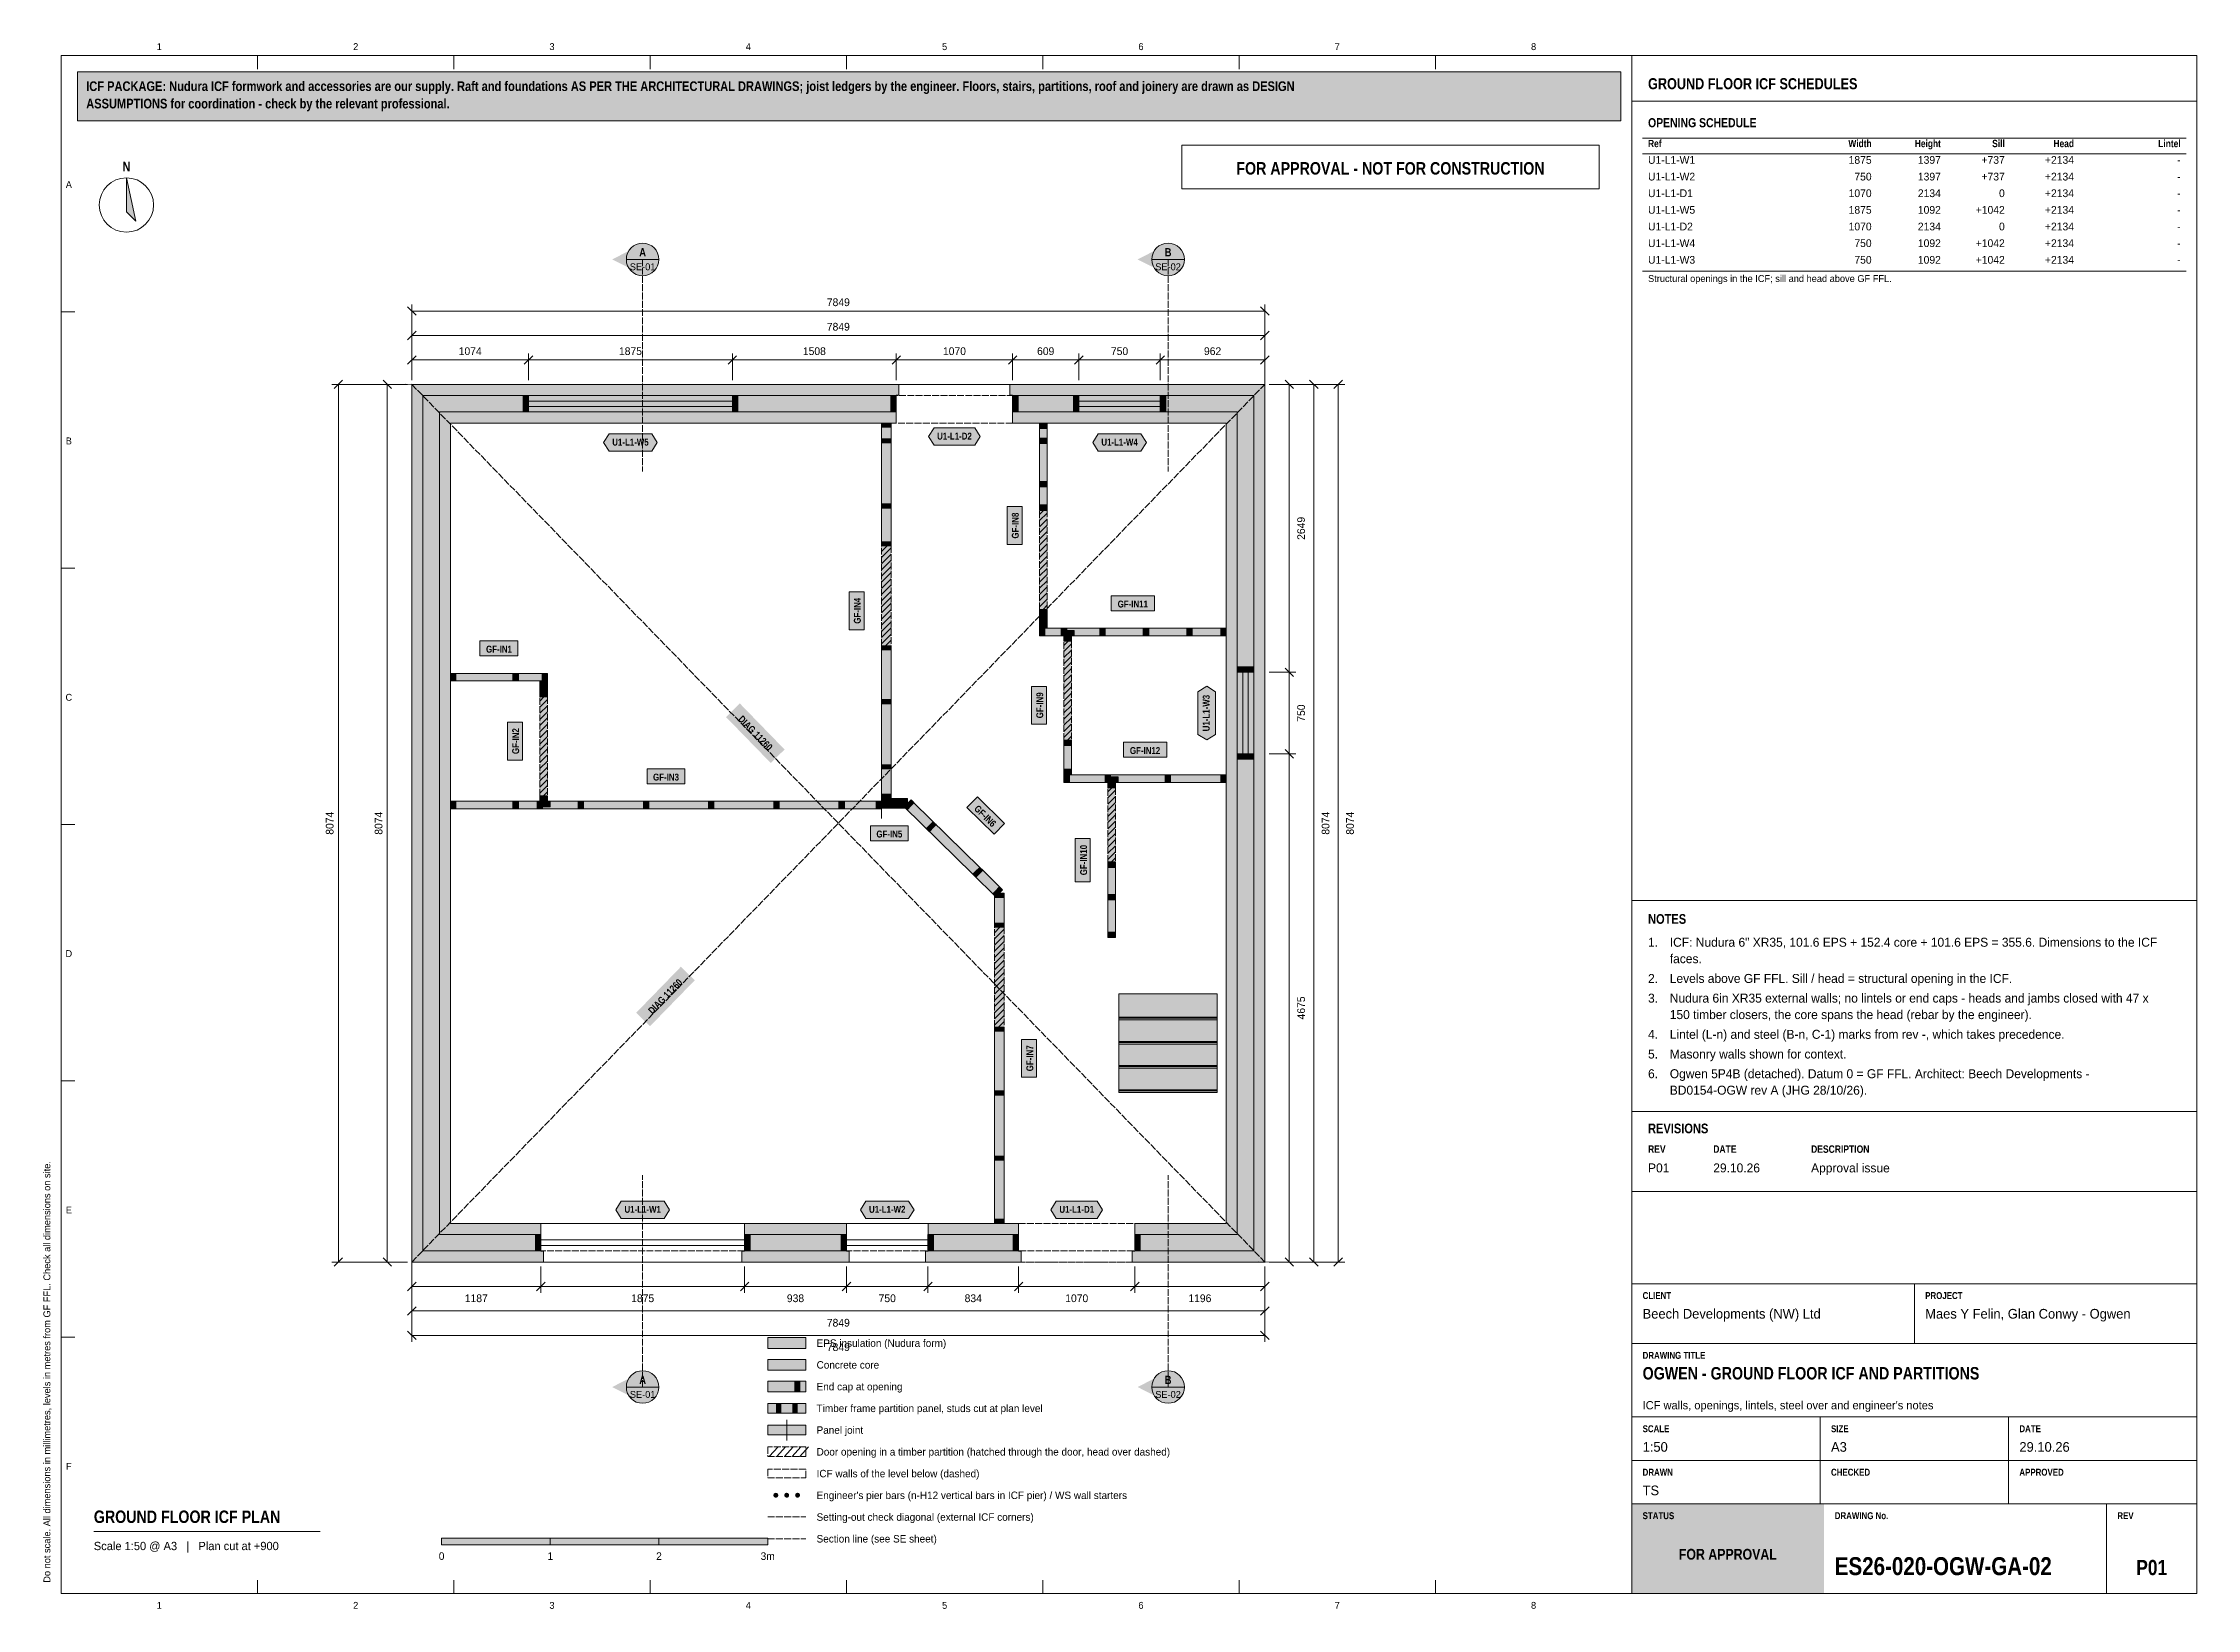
# Model space of a CAD drawing. Header units: millimetres. Extents: x 17 to 413, y 4 to 292.
import ezdxf
from ezdxf.enums import TextEntityAlignment as Align

# ---------------------------------------------------------------- set-up
doc = ezdxf.new("R2010")
doc.units = ezdxf.units.MM
doc.linetypes.add('DASHED', pattern=[1.524, 1.27, -0.254])
for name, color, linetype in [('FILL-C_9E1A1A', 7, 'Continuous'), ('FILL-C_B2B2B5', 7, 'Continuous'), ('FILL-EPS', 7, 'Continuous'), ('FILL-INK', 7, 'Continuous'), ('FILL-RED', 7, 'Continuous'), ('FILL-TEAL', 7, 'Continuous'), ('FILL-TEAL_DK', 7, 'Continuous'), ('FILL-TIMBER', 7, 'Continuous'), ('FILL-WHITE', 7, 'Continuous'), ('LINE-C_85297A', 7, 'Continuous'), ('LINE-C_85297A-DASH', 7, 'DASHED'), ('LINE-INK', 7, 'Continuous'), ('LINE-INK-DASH', 7, 'DASHED'), ('LINE-RED', 7, 'Continuous'), ('LINE-RED-DASH', 7, 'DASHED'), ('LINE-STEEL_GREY', 7, 'Continuous'), ('LINE-STEEL_GREY-DASH', 7, 'DASHED'), ('LINE-TEAL', 7, 'Continuous'), ('LINE-TEAL_DK', 7, 'Continuous'), ('LINE-TIMBER_DK', 7, 'Continuous'), ('TEXT-C_85297A', 7, 'Continuous'), ('TEXT-EPS', 7, 'Continuous'), ('TEXT-INK', 7, 'Continuous'), ('TEXT-RED', 7, 'Continuous'), ('TEXT-STEEL_GREY', 7, 'Continuous'), ('TEXT-TEAL', 7, 'Continuous'), ('TEXT-TEAL_DK', 7, 'Continuous'), ('TEXT-WHITE', 7, 'Continuous')]:
    doc.layers.add(name, color=color, linetype=linetype)
doc.styles.add('OpenSansCondensed-Bold', font='OpenSansCondensed-Bold.ttf')

msp = doc.modelspace()

# ---------------------------------------------------------------- texts
at = {"layer": 'TEXT-C_85297A', "style": 'OpenSansCondensed-Bold'}
for rotation, p in [(-45.8096, (147.3, 164.9)), (45.8096, (131.6, 116.45))]:
    msp.add_text('DIAG 11260', height=1.27, rotation=rotation, dxfattribs=at).set_placement(p, align=Align.CENTER)
at = {"layer": 'TEXT-EPS', "style": 'OpenSansCondensed-Bold'}
msp.add_text('STATUS', height=1.27, dxfattribs=at).set_placement((311, 20.7))
at = {"layer": 'TEXT-INK', "style": 'OpenSansCondensed-Bold'}
for s, height, p in [('ASSUMPTIONS for coordination - check by the relevant professional.', 1.778, (24.6, 280.27)), ('ICF PACKAGE: Nudura ICF formwork and accessories are our supply. Raft and foundations AS PER THE ARCHITECTURAL DRAWINGS; joist ledgers by the engineer. Floors, stairs, partitions, roof and joinery are drawn as DESIGN', 1.778, (24.6, 283.47)), ('OPENING SCHEDULE', 1.6764, (312, 276.8)), ('NOTES', 1.778, (312, 130.24)), ('REVISIONS', 1.778, (312, 91.7)), ('OGWEN - GROUND FLOOR ICF AND PARTITIONS', 2.286, (311, 46.4)), ('GROUND FLOOR ICF PLAN', 2.286, (26, 20)), ('ES26-020-OGW-GA-02', 3.302, (346.36, 10.4))]:
    msp.add_text(s, height=height, dxfattribs=at).set_placement(p)
for s, height, p in [('N', 1.78, (32, 268.7)), ('GF-IN11', 1.27, (217.19, 188.44)), ('GF-IN1', 1.27, (100.56, 180.14)), ('GF-IN12', 1.27, (219.44, 161.48)), ('GF-IN3', 1.27, (131.29, 156.6)), ('GF-IN5', 1.27, (172.39, 146.12)), ('P01', 2.794, (404.68, 10.4))]:
    msp.add_text(s, height=height, dxfattribs=at).set_placement(p, align=Align.CENTER)
at = {"layer": 'TEXT-INK'}
for s, height, p in [('U1-L1-W1', 1.422, (312, 270.08)), ('U1-L1-W2', 1.422, (312, 267.01)), ('U1-L1-D1', 1.422, (312, 263.95)), ('U1-L1-W5', 1.422, (312, 260.89)), ('U1-L1-D2', 1.422, (312, 257.83)), ('U1-L1-W4', 1.422, (312, 254.76)), ('U1-L1-W3', 1.422, (312, 251.7)), ('1.', 1.651, (312, 126.02)), ('ICF: Nudura 6" XR35, 101.6 EPS + 152.4 core + 101.6 EPS = 355.6. Dimensions to the ICF', 1.651, (316, 126.02)), ('faces.', 1.651, (316, 122.99)), ('2.', 1.651, (312, 119.36)), ('Levels above GF FFL. Sill / head = structural opening in the ICF.', 1.651, (316, 119.36)), ('3.', 1.651, (312, 115.74)), ('Nudura 6in XR35 external walls; no lintels or end caps - heads and jambs closed with 47 x', 1.651, (316, 115.74)), ('150 timber closers, the core spans the head (rebar by the engineer).', 1.651, (316, 112.71)), ('4.', 1.651, (312, 109.08)), ('5.', 1.651, (312, 105.45)), ('Lintel (L-n) and steel (B-n, C-1) marks from rev -, which takes precedence.', 1.651, (316, 109.08)), ('Masonry walls shown for context.', 1.651, (316, 105.45)), ('6.', 1.651, (312, 101.83)), ('Ogwen 5P4B (detached). Datum 0 = GF FFL. Architect: Beech Developments -', 1.651, (316, 101.83)), ('BD0154-OGW rev A (JHG 28/10/26).', 1.651, (316, 98.8)), ('P01', 1.651, (312, 84.5)), ('29.10.26', 1.651, (324, 84.5)), ('Approval issue', 1.651, (342, 84.5)), ('Beech Developments (NW) Ltd', 1.778, (311, 57.6)), ('Maes Y Felin, Glan Conwy - Ogwen', 1.778, (363, 57.6)), ('EPS insulation (Nudura form)', 1.3716, (159, 52.4)), ('Concrete core', 1.3716, (159, 48.4)), ('End cap at opening', 1.3716, (159, 44.4)), ('Timber frame partition panel, studs cut at plan level', 1.3716, (159, 40.4)), ('Panel joint', 1.3716, (159, 36.4)), ('Door opening in a timber partition (hatched through the door, head over dashed)', 1.3716, (159, 32.4)), ('1:50', 1.778, (311, 33.1)), ('A3', 1.778, (345.67, 33.1)), ('29.10.26', 1.778, (380.33, 33.1)), ('ICF walls of the level below (dashed)', 1.3716, (159, 28.4)), ("Engineer's pier bars (n-H12 vertical bars in ICF pier) / WS wall starters", 1.3716, (159, 24.4)), ('TS', 1.778, (311, 25.1)), ('Setting-out check diagonal (external ICF corners)', 1.3716, (159, 20.4)), ('Section line (see SE sheet)', 1.3716, (159, 16.4))]:
    msp.add_text(s, height=height, dxfattribs=at).set_placement(p)
for s, height, p in [('1875', 1.422, (353.14, 270.08)), ('1397', 1.422, (365.88, 270.08)), ('+737', 1.422, (377.64, 270.08)), ('+2134', 1.422, (390.38, 270.08)), ('-', 1.42, (410, 270.08)), ('750', 1.422, (353.14, 267.01)), ('1397', 1.422, (365.88, 267.01)), ('+737', 1.422, (377.64, 267.01)), ('+2134', 1.422, (390.38, 267.01)), ('-', 1.42, (410, 267.01)), ('1070', 1.422, (353.14, 263.95)), ('1875', 1.422, (353.14, 260.89)), ('2134', 1.422, (365.88, 263.95)), ('1092', 1.422, (365.88, 260.89)), ('+1042', 1.422, (377.64, 260.89)), ('0', 1.42, (377.64, 263.95)), ('+2134', 1.422, (390.38, 263.95)), ('+2134', 1.422, (390.38, 260.89)), ('-', 1.42, (410, 263.95)), ('1070', 1.422, (353.14, 257.83)), ('2134', 1.422, (365.88, 257.83)), ('0', 1.42, (377.64, 257.83)), ('+2134', 1.422, (390.38, 257.83)), ('-', 1.42, (410, 260.89)), ('-', 1.42, (410, 257.83)), ('750', 1.422, (353.14, 254.76)), ('1092', 1.422, (365.88, 254.76)), ('+1042', 1.422, (377.64, 254.76)), ('+2134', 1.422, (390.38, 254.76)), ('-', 1.42, (410, 254.76)), ('750', 1.422, (353.14, 251.7)), ('1092', 1.422, (365.88, 251.7)), ('+1042', 1.422, (377.64, 251.7)), ('+2134', 1.422, (390.38, 251.7)), ('-', 1.42, (410, 251.7))]:
    msp.add_text(s, height=height, dxfattribs=at).set_placement(p, align=Align.RIGHT)
for s, height, p in [('7849', 1.422, (163, 243.89)), ('7849', 1.422, (163, 239.39)), ('1074', 1.422, (95.26, 234.89)), ('1875', 1.422, (124.75, 234.89)), ('1508', 1.422, (158.59, 234.89)), ('1070', 1.422, (184.37, 234.89)), ('609', 1.422, (201.16, 234.89)), ('750', 1.422, (214.75, 234.89)), ('962', 1.422, (231.87, 234.89)), ('1187', 1.422, (96.38, 60.63)), ('1875', 1.422, (127, 60.63)), ('938', 1.422, (155.12, 60.63)), ('750', 1.422, (172, 60.63)), ('834', 1.422, (187.83, 60.63)), ('1070', 1.422, (206.87, 60.63)), ('1196', 1.422, (229.53, 60.63)), ('7849', 1.422, (163, 56.13)), ('7849', 1.422, (163, 51.63)), ('0', 1.4, (90, 13.2)), ('1', 1.4, (110, 13.2)), ('2', 1.4, (130, 13.2)), ('3m', 1.397, (150, 13.2))]:
    msp.add_text(s, height=height, dxfattribs=at).set_placement(p, align=Align.CENTER)
at = {"layer": 'TEXT-INK', "style": 'OpenSansCondensed-Bold'}
for s, rotation, p in [('GF-IN8', 90, (196.2, 203.51)), ('GF-IN4', 90, (167.13, 187.84)), ('GF-IN9', 90, (200.7, 170.44)), ('GF-IN2', 90, (104.26, 163.85)), ('GF-IN6', -44.4678, (189.58, 149.62)), ('GF-IN10', 90, (208.77, 141.97)), ('GF-IN7', 90, (198.87, 105.49))]:
    msp.add_text(s, height=1.27, rotation=rotation, dxfattribs=at).set_placement(p, align=Align.CENTER)
at = {"layer": 'TEXT-INK'}
for s, p in [('2649', (248.87, 203)), ('750', (248.87, 169.01)), ('8074', (70.11, 148.75)), ('8074', (79.11, 148.75)), ('8074', (253.37, 148.75)), ('8074', (257.87, 148.75)), ('4675', (248.87, 114.76))]:
    msp.add_text(s, height=1.422, rotation=90, dxfattribs=at).set_placement(p, align=Align.CENTER)
at = {"layer": 'TEXT-RED', "style": 'OpenSansCondensed-Bold'}
for s, height, p in [('FOR APPROVAL - NOT FOR CONSTRUCTION', 2.286, (264.6, 268.1)), ('A', 1.52, (126.99, 253.04)), ('B', 1.52, (223.67, 253.04)), ('A', 1.52, (126.99, 45.56)), ('B', 1.52, (223.67, 45.56))]:
    msp.add_text(s, height=height, dxfattribs=at).set_placement(p, align=Align.CENTER)
at = {"layer": 'TEXT-RED'}
for s, p in [('SE-01', (126.99, 250.49)), ('SE-02', (223.67, 250.49)), ('SE-01', (126.99, 43.01)), ('SE-02', (223.67, 43.01))]:
    msp.add_text(s, height=1.27, dxfattribs=at).set_placement(p, align=Align.CENTER)
at = {"layer": 'TEXT-STEEL_GREY'}
for s, p in [('1', (38.06, 291)), ('2', (74.19, 291)), ('3', (110.31, 291)), ('4', (146.44, 291)), ('5', (182.56, 291)), ('6', (218.69, 291)), ('7', (254.81, 291)), ('8', (290.94, 291)), ('A', (21.4, 265.62)), ('B', (21.4, 218.45)), ('C', (21.4, 171.28)), ('D', (21.4, 124.12)), ('E', (21.4, 76.95)), ('F', (21.4, 29.78)), ('1', (38.06, 4.2)), ('2', (74.19, 4.2)), ('3', (110.31, 4.2)), ('4', (146.44, 4.2)), ('5', (182.56, 4.2)), ('6', (218.69, 4.2)), ('7', (254.81, 4.2)), ('8', (290.94, 4.2))]:
    msp.add_text(s, height=1.27, dxfattribs=at).set_placement(p, align=Align.CENTER)
at = {"layer": 'TEXT-STEEL_GREY', "style": 'OpenSansCondensed-Bold'}
for s, height, p in [('Ref', 1.346, (312, 273.14)), ('REV', 1.372, (312, 88.1)), ('DATE', 1.372, (324, 88.1)), ('DESCRIPTION', 1.3716, (342, 88.1)), ('CLIENT', 1.27, (311, 61.2)), ('PROJECT', 1.27, (363, 61.2)), ('DRAWING TITLE', 1.27, (311, 50.2)), ('SCALE', 1.27, (311, 36.7)), ('SIZE', 1.27, (345.67, 36.7)), ('DATE', 1.27, (380.33, 36.7)), ('DRAWN', 1.27, (311, 28.7)), ('CHECKED', 1.27, (345.67, 28.7)), ('APPROVED', 1.27, (380.33, 28.7)), ('DRAWING No.', 1.27, (346.36, 20.7)), ('REV', 1.27, (398.36, 20.7))]:
    msp.add_text(s, height=height, dxfattribs=at).set_placement(p)
for s, p in [('Width', (353.14, 273.14)), ('Height', (365.88, 273.14)), ('Sill', (377.64, 273.14)), ('Head', (390.38, 273.14)), ('Lintel', (410, 273.14))]:
    msp.add_text(s, height=1.346, dxfattribs=at).set_placement(p, align=Align.RIGHT)
at = {"layer": 'TEXT-STEEL_GREY'}
for s, height, p in [('Structural openings in the ICF; sill and head above GF FFL.', 1.27, (312, 248.33)), ("ICF walls, openings, lintels, steel over and engineer's notes", 1.524, (311, 40.9)), ('Scale 1:50 @ A3   |   Plan cut at +900', 1.524, (26, 15))]:
    msp.add_text(s, height=height, dxfattribs=at).set_placement(p)
msp.add_text('Do not scale. All dimensions in millimetres, levels in metres from GF FFL. Check all dimensions on site.', height=1.27, rotation=90, dxfattribs=at).set_placement((18, 9))
at = {"layer": 'TEXT-TEAL', "style": 'OpenSansCondensed-Bold'}
msp.add_text('GROUND FLOOR ICF SCHEDULES', height=2.032, dxfattribs=at).set_placement((312, 283.8))
at = {"layer": 'TEXT-TEAL_DK', "style": 'OpenSansCondensed-Bold'}
for s, p in [('U1-L1-W5', (124.75, 218.23)), ('U1-L1-D2', (184.37, 219.33)), ('U1-L1-W4', (214.75, 218.23)), ('U1-L1-W1', (127, 77.07)), ('U1-L1-W2', (172, 77.07)), ('U1-L1-D1', (206.87, 77.07))]:
    msp.add_text(s, height=1.27, dxfattribs=at).set_placement(p, align=Align.CENTER)
msp.add_text('U1-L1-W3', height=1.27, rotation=90, dxfattribs=at).set_placement((231.33, 169.01), align=Align.CENTER)
at = {"layer": 'TEXT-WHITE', "style": 'OpenSansCondensed-Bold'}
msp.add_text('FOR APPROVAL', height=1.9812, dxfattribs=at).set_placement((326.68, 13.25), align=Align.CENTER)

# ---------------------------------------------------------------- hatches: boundary and pattern name
at = {"layer": 'FILL-C_9E1A1A', "true_color": 0x9e1a1a}
h = msp.add_hatch(color=256, dxfattribs=at)
h.dxf.hatch_style = 1
h.paths.add_polyline_path([(151.95, 25.1), (151.93, 25.22), (151.89, 25.33), (151.82, 25.42), (151.73, 25.49), (151.62, 25.53), (151.5, 25.55), (151.38, 25.53), (151.28, 25.49), (151.18, 25.42), (151.11, 25.33), (151.07, 25.22), (151.05, 25.1), (151.07, 24.98), (151.11, 24.88), (151.18, 24.78), (151.28, 24.71), (151.38, 24.67), (151.5, 24.65), (151.62, 24.67), (151.73, 24.71), (151.82, 24.78), (151.89, 24.88), (151.93, 24.98)])
h = msp.add_hatch(color=256, dxfattribs=at)
h.dxf.hatch_style = 1
h.paths.add_polyline_path([(153.95, 25.1), (153.93, 25.22), (153.89, 25.33), (153.82, 25.42), (153.73, 25.49), (153.62, 25.53), (153.5, 25.55), (153.38, 25.53), (153.28, 25.49), (153.18, 25.42), (153.11, 25.33), (153.07, 25.22), (153.05, 25.1), (153.07, 24.98), (153.11, 24.88), (153.18, 24.78), (153.28, 24.71), (153.38, 24.67), (153.5, 24.65), (153.62, 24.67), (153.73, 24.71), (153.82, 24.78), (153.89, 24.88), (153.93, 24.98)])
h = msp.add_hatch(color=256, dxfattribs=at)
h.dxf.hatch_style = 1
h.paths.add_polyline_path([(155.95, 25.1), (155.93, 25.22), (155.89, 25.33), (155.82, 25.42), (155.72, 25.49), (155.62, 25.53), (155.5, 25.55), (155.38, 25.53), (155.28, 25.49), (155.18, 25.42), (155.11, 25.33), (155.07, 25.22), (155.05, 25.1), (155.07, 24.98), (155.11, 24.88), (155.18, 24.78), (155.28, 24.71), (155.38, 24.67), (155.5, 24.65), (155.62, 24.67), (155.72, 24.71), (155.82, 24.78), (155.89, 24.88), (155.93, 24.98)])
at = {"layer": 'FILL-C_B2B2B5', "true_color": 0xb2b2b5}
h = msp.add_hatch(color=256, dxfattribs=at)
h.dxf.hatch_style = 1
h.paths.add_polyline_path([(173.66, 224.41), (89.59, 224.41), (89.59, 73.09), (108.25, 73.09), (108.25, 70.04), (86.54, 70.04), (86.54, 227.46), (173.66, 227.46)])
h = msp.add_hatch(color=256, dxfattribs=at)
h.dxf.hatch_style = 1
h.paths.add_polyline_path([(195.07, 227.46), (239.46, 227.46), (239.46, 70.04), (217.58, 70.04), (217.58, 73.09), (236.41, 73.09), (236.41, 224.41), (195.07, 224.41)])
h = msp.add_hatch(color=256, dxfattribs=at)
h.dxf.hatch_style = 1
h.paths.add_polyline_path([(145.76, 73.09), (164.5, 73.09), (164.5, 70.04), (145.76, 70.04)])
h = msp.add_hatch(color=256, dxfattribs=at)
h.dxf.hatch_style = 1
h.paths.add_polyline_path([(196.17, 70.04), (179.51, 70.04), (179.51, 73.09), (196.17, 73.09)])
h = msp.add_hatch(color=256, dxfattribs=at)
h.dxf.hatch_style = 1
h.paths.add_polyline_path([(150, 48.1), (157, 48.1), (157, 50.1), (150, 50.1)])
at = {"layer": 'FILL-EPS', "true_color": 0xccffff}
h = msp.add_hatch(color=256, dxfattribs=at)
h.dxf.hatch_style = 1
h.paths.add_polyline_path([(84.51, 229.49), (174.16, 229.49), (174.16, 227.48), (173.66, 227.48), (173.66, 227.46), (86.54, 227.46), (86.54, 70.04), (108.25, 70.04), (108.25, 70.02), (108.75, 70.02), (108.75, 68.01), (84.51, 68.01)])
h = msp.add_hatch(color=256, dxfattribs=at)
h.dxf.hatch_style = 1
h.paths.add_polyline_path([(195.07, 227.48), (194.57, 227.48), (194.57, 229.49), (241.49, 229.49), (241.49, 68.01), (217.08, 68.01), (217.08, 70.02), (217.58, 70.02), (217.58, 70.04), (239.46, 70.04), (239.46, 227.46), (195.07, 227.46)])
h = msp.add_hatch(color=256, dxfattribs=at)
h.dxf.hatch_style = 1
h.paths.add_polyline_path([(173.66, 222.38), (91.62, 222.38), (91.62, 75.12), (108.25, 75.12), (108.25, 73.09), (89.59, 73.09), (89.59, 224.41), (173.66, 224.41)])
h = msp.add_hatch(color=256, dxfattribs=at)
h.dxf.hatch_style = 1
h.paths.add_polyline_path([(234.38, 222.38), (195.07, 222.38), (195.07, 224.41), (236.41, 224.41), (236.41, 73.09), (217.58, 73.09), (217.58, 75.12), (234.38, 75.12)])
h = msp.add_hatch(color=256, dxfattribs=at)
h.dxf.hatch_style = 1
h.paths.add_polyline_path([(145.76, 75.12), (164.5, 75.12), (164.5, 73.09), (145.76, 73.09)])
h = msp.add_hatch(color=256, dxfattribs=at)
h.dxf.hatch_style = 1
h.paths.add_polyline_path([(196.17, 73.09), (179.51, 73.09), (179.51, 75.12), (196.17, 75.12)])
h = msp.add_hatch(color=256, dxfattribs=at)
h.dxf.hatch_style = 1
h.paths.add_polyline_path([(165, 70.02), (165, 68.01), (145.26, 68.01), (145.26, 70.02), (145.76, 70.02), (145.76, 70.04), (164.5, 70.04), (164.5, 70.02)])
h = msp.add_hatch(color=256, dxfattribs=at)
h.dxf.hatch_style = 1
h.paths.add_polyline_path([(196.17, 70.02), (196.67, 70.02), (196.67, 68.01), (179.01, 68.01), (179.01, 70.02), (179.51, 70.02), (179.51, 70.04), (196.17, 70.04)])
h = msp.add_hatch(color=256, dxfattribs=at)
h.dxf.hatch_style = 1
h.paths.add_polyline_path([(150, 52.1), (157, 52.1), (157, 54.1), (150, 54.1)])
h = msp.add_hatch(color=256, dxfattribs=at)
h.dxf.hatch_style = 1
h.paths.add_polyline_path([(150, 44.1), (157, 44.1), (157, 46.1), (150, 46.1)])
at = {"layer": 'FILL-INK', "true_color": 0x14141a}
h = msp.add_hatch(color=256, dxfattribs=at)
h.dxf.hatch_style = 1
h.paths.add_polyline_path([(32, 267.5), (33.75, 259.5), (32, 261.25)])
h = msp.add_hatch(color=256, dxfattribs=at)
h.dxf.hatch_style = 1
h.paths.add_polyline_path([(90, 16), (110, 16), (110, 17.2), (90, 17.2)])
h = msp.add_hatch(color=256, dxfattribs=at)
h.dxf.hatch_style = 1
h.paths.add_polyline_path([(130, 16), (150, 16), (150, 17.2), (130, 17.2)])
at = {"layer": 'FILL-RED', "true_color": 0xb81a1f}
h = msp.add_hatch(color=256, dxfattribs=at)
h.dxf.hatch_style = 1
h.paths.add_polyline_path([(121.39, 252.49), (126.99, 249.64), (126.99, 255.34)])
h = msp.add_hatch(color=256, dxfattribs=at)
h.dxf.hatch_style = 1
h.paths.add_polyline_path([(218.07, 252.49), (223.67, 249.64), (223.67, 255.34)])
h = msp.add_hatch(color=256, dxfattribs=at)
h.dxf.hatch_style = 1
h.paths.add_polyline_path([(121.39, 45.01), (126.99, 42.16), (126.99, 47.86)])
h = msp.add_hatch(color=256, dxfattribs=at)
h.dxf.hatch_style = 1
h.paths.add_polyline_path([(218.07, 45.01), (223.67, 42.16), (223.67, 47.86)])
at = {"layer": 'FILL-TEAL', "true_color": 0x009e85}
h = msp.add_hatch(color=256, dxfattribs=at)
h.dxf.hatch_style = 1
h.paths.add_polyline_path([(309.01, 7), (344.37, 7), (344.37, 23.5), (309.01, 23.5)])
at = {"layer": 'FILL-TEAL_DK', "true_color": 0x006b5c}
h = msp.add_hatch(color=256, dxfattribs=at)
h.dxf.hatch_style = 1
h.paths.add_polyline_path([(105, 227.45), (106, 227.45), (106, 224.41), (105, 224.41)])
h = msp.add_hatch(color=256, dxfattribs=at)
h.dxf.hatch_style = 1
h.paths.add_polyline_path([(143.5, 227.45), (144.5, 227.45), (144.5, 224.41), (143.5, 224.41)])
h = msp.add_hatch(color=256, dxfattribs=at)
h.dxf.hatch_style = 1
h.paths.add_polyline_path([(172.67, 227.45), (173.67, 227.45), (173.67, 224.41), (172.67, 224.41)])
h = msp.add_hatch(color=256, dxfattribs=at)
h.dxf.hatch_style = 1
h.paths.add_polyline_path([(195.07, 227.45), (196.07, 227.45), (196.07, 224.41), (195.07, 224.41)])
h = msp.add_hatch(color=256, dxfattribs=at)
h.dxf.hatch_style = 1
h.paths.add_polyline_path([(206.25, 227.45), (207.25, 227.45), (207.25, 224.41), (206.25, 224.41)])
h = msp.add_hatch(color=256, dxfattribs=at)
h.dxf.hatch_style = 1
h.paths.add_polyline_path([(222.25, 227.45), (223.25, 227.45), (223.25, 224.41), (222.25, 224.41)])
h = msp.add_hatch(color=256, dxfattribs=at)
h.dxf.hatch_style = 1
h.paths.add_polyline_path([(236.41, 177.51), (239.45, 177.51), (239.45, 176.51), (236.41, 176.51)])
h = msp.add_hatch(color=256, dxfattribs=at)
h.dxf.hatch_style = 1
h.paths.add_polyline_path([(236.41, 161.51), (239.45, 161.51), (239.45, 160.51), (236.41, 160.51)])
h = msp.add_hatch(color=256, dxfattribs=at)
h.dxf.hatch_style = 1
h.paths.add_polyline_path([(107.25, 70.05), (107.25, 70.05), (107.25, 73.09), (107.25, 73.09), (107.25, 73.09), (107.25, 73.09), (108.25, 73.09), (108.25, 73.09), (108.25, 73.09), (108.25, 73.09), (108.25, 70.05), (108.25, 70.05), (108.25, 70.05), (108.25, 70.05), (107.25, 70.05), (107.25, 70.05)])
h = msp.add_hatch(color=256, dxfattribs=at)
h.dxf.hatch_style = 1
h.paths.add_polyline_path([(145.75, 73.09), (146.75, 73.09), (146.75, 70.05), (145.75, 70.05)])
h = msp.add_hatch(color=256, dxfattribs=at)
h.dxf.hatch_style = 1
h.paths.add_polyline_path([(163.5, 73.09), (164.5, 73.09), (164.5, 70.05), (163.5, 70.05)])
h = msp.add_hatch(color=256, dxfattribs=at)
h.dxf.hatch_style = 1
h.paths.add_polyline_path([(179.5, 73.09), (180.5, 73.09), (180.5, 70.05), (179.5, 70.05)])
h = msp.add_hatch(color=256, dxfattribs=at)
h.dxf.hatch_style = 1
h.paths.add_polyline_path([(195.17, 73.09), (196.17, 73.09), (196.17, 70.05), (195.17, 70.05)])
h = msp.add_hatch(color=256, dxfattribs=at)
h.dxf.hatch_style = 1
h.paths.add_polyline_path([(217.57, 73.09), (218.57, 73.09), (218.57, 70.05), (217.57, 70.05)])
h = msp.add_hatch(color=256, dxfattribs=at)
h.dxf.hatch_style = 1
h.paths.add_polyline_path([(155, 44.1), (155.9, 44.1), (155.9, 46.1), (155, 46.1)])
at = {"layer": 'FILL-TIMBER', "true_color": 0xeddbb8}
h = msp.add_hatch(color=256, dxfattribs=at)
h.dxf.hatch_style = 1
h.paths.add_polyline_path([(172.73, 222.37), (172.73, 221.91), (172.73, 221.61), (172.03, 221.61), (170.95, 221.61), (170.95, 222.07), (170.95, 222.37), (171.65, 222.37)])
h = msp.add_hatch(color=256, dxfattribs=at)
h.dxf.hatch_style = 1
h.paths.add_polyline_path([(201.42, 222.37), (201.42, 221.75), (201.42, 221.37), (200.88, 221.37), (200.02, 221.37), (200.02, 221.99), (200.02, 222.37), (200.56, 222.37)])
h = msp.add_hatch(color=256, dxfattribs=at)
h.dxf.hatch_style = 1
h.paths.add_polyline_path([(172.73, 219.5), (172.73, 219.04), (172.73, 218.74), (172.03, 218.74), (170.95, 218.74), (170.95, 219.2), (170.95, 219.5), (171.65, 219.5)])
h = msp.add_hatch(color=256, dxfattribs=at)
h.dxf.hatch_style = 1
h.paths.add_polyline_path([(201.42, 219.62), (201.42, 219), (201.42, 218.62), (200.88, 218.62), (200.02, 218.62), (200.02, 219.24), (200.02, 219.62), (200.56, 219.62)])
h = msp.add_hatch(color=256, dxfattribs=at)
h.dxf.hatch_style = 1
h.paths.add_polyline_path([(201.42, 211.62), (201.42, 211), (201.42, 210.62), (200.88, 210.62), (200.02, 210.62), (200.02, 211.24), (200.02, 211.62), (200.56, 211.62)])
h = msp.add_hatch(color=256, dxfattribs=at)
h.dxf.hatch_style = 1
h.paths.add_polyline_path([(172.73, 207.5), (172.73, 207.04), (172.73, 206.74), (172.03, 206.74), (170.95, 206.74), (170.95, 207.2), (170.95, 207.5), (171.65, 207.5)])
h = msp.add_hatch(color=256, dxfattribs=at)
h.dxf.hatch_style = 1
h.paths.add_polyline_path([(201.42, 207.3), (201.42, 206.68), (201.42, 206.3), (200.88, 206.3), (200.02, 206.3), (200.02, 206.92), (200.02, 207.3), (200.56, 207.3)])
h = msp.add_hatch(color=256, dxfattribs=at)
h.dxf.hatch_style = 1
h.paths.add_polyline_path([(172.73, 200.52), (172.73, 200.06), (172.73, 199.76), (172.03, 199.76), (170.95, 199.76), (170.95, 200.22), (170.95, 200.52), (171.65, 200.52)])
h = msp.add_hatch(color=256, dxfattribs=at)
h.dxf.hatch_style = 1
h.paths.add_polyline_path([(201.42, 188.1), (201.42, 187.48), (201.42, 187.1), (200.88, 187.1), (200.02, 187.1), (200.02, 187.72), (200.02, 188.1), (200.56, 188.1)])
h = msp.add_hatch(color=256, dxfattribs=at)
h.dxf.hatch_style = 1
h.paths.add_polyline_path([(201.42, 185.66), (201.42, 185.04), (201.42, 184.66), (200.88, 184.66), (200.02, 184.66), (200.02, 185.28), (200.02, 185.66), (200.56, 185.66)])
h = msp.add_hatch(color=256, dxfattribs=at)
h.dxf.hatch_style = 1
h.paths.add_polyline_path([(201.02, 183.22), (200.4, 183.22), (200.02, 183.22), (200.02, 183.76), (200.02, 184.62), (200.64, 184.62), (201.02, 184.62), (201.02, 184.08)])
h = msp.add_hatch(color=256, dxfattribs=at)
h.dxf.hatch_style = 1
h.paths.add_polyline_path([(205.02, 183.22), (204.4, 183.22), (204.02, 183.22), (204.02, 183.76), (204.02, 184.62), (204.64, 184.62), (205.02, 184.62), (205.02, 184.08)])
h = msp.add_hatch(color=256, dxfattribs=at)
h.dxf.hatch_style = 1
h.paths.add_polyline_path([(205.92, 183.18), (205.92, 182.59), (205.92, 182.22), (205.38, 182.22), (204.52, 182.22), (204.52, 182.81), (204.52, 183.18), (205.06, 183.18)])
h = msp.add_hatch(color=256, dxfattribs=at)
h.dxf.hatch_style = 1
h.paths.add_polyline_path([(206.42, 183.22), (205.56, 183.22), (205.02, 183.22), (205.02, 183.6), (205.02, 184.22), (205.88, 184.22), (206.42, 184.22), (206.42, 183.84)])
h = msp.add_hatch(color=256, dxfattribs=at)
h.dxf.hatch_style = 1
h.paths.add_polyline_path([(212.12, 183.22), (211.5, 183.22), (211.12, 183.22), (211.12, 183.76), (211.12, 184.62), (211.74, 184.62), (212.12, 184.62), (212.12, 184.08)])
h = msp.add_hatch(color=256, dxfattribs=at)
h.dxf.hatch_style = 1
h.paths.add_polyline_path([(220.12, 183.22), (219.5, 183.22), (219.12, 183.22), (219.12, 183.76), (219.12, 184.62), (219.74, 184.62), (220.12, 184.62), (220.12, 184.08)])
h = msp.add_hatch(color=256, dxfattribs=at)
h.dxf.hatch_style = 1
h.paths.add_polyline_path([(228.12, 183.22), (227.5, 183.22), (227.12, 183.22), (227.12, 183.76), (227.12, 184.62), (227.74, 184.62), (228.12, 184.62), (228.12, 184.08)])
h = msp.add_hatch(color=256, dxfattribs=at)
h.dxf.hatch_style = 1
h.paths.add_polyline_path([(234.37, 183.22), (233.75, 183.22), (233.37, 183.22), (233.37, 183.76), (233.37, 184.62), (233.99, 184.62), (234.37, 184.62), (234.37, 184.08)])
h = msp.add_hatch(color=256, dxfattribs=at)
h.dxf.hatch_style = 1
h.paths.add_polyline_path([(172.73, 181.4), (172.73, 180.94), (172.73, 180.64), (172.03, 180.64), (170.95, 180.64), (170.95, 181.1), (170.95, 181.4), (171.65, 181.4)])
h = msp.add_hatch(color=256, dxfattribs=at)
h.dxf.hatch_style = 1
h.paths.add_polyline_path([(92.63, 174.92), (92.01, 174.92), (91.63, 174.92), (91.63, 175.46), (91.63, 176.32), (92.25, 176.32), (92.63, 176.32), (92.63, 175.78)])
h = msp.add_hatch(color=256, dxfattribs=at)
h.dxf.hatch_style = 1
h.paths.add_polyline_path([(104.12, 174.92), (103.5, 174.92), (103.12, 174.92), (103.12, 175.46), (103.12, 176.32), (103.74, 176.32), (104.12, 176.32), (104.12, 175.78)])
h = msp.add_hatch(color=256, dxfattribs=at)
h.dxf.hatch_style = 1
h.paths.add_polyline_path([(109.48, 174.88), (109.48, 174.26), (109.48, 173.88), (108.94, 173.88), (108.08, 173.88), (108.08, 174.5), (108.08, 174.88), (108.62, 174.88)])
h = msp.add_hatch(color=256, dxfattribs=at)
h.dxf.hatch_style = 1
h.paths.add_polyline_path([(109.48, 174.92), (108.86, 174.92), (108.48, 174.92), (108.48, 175.46), (108.48, 176.32), (109.1, 176.32), (109.48, 176.32), (109.48, 175.78)])
h = msp.add_hatch(color=256, dxfattribs=at)
h.dxf.hatch_style = 1
h.paths.add_polyline_path([(109.48, 172.98), (109.48, 172.36), (109.48, 171.98), (108.94, 171.98), (108.08, 171.98), (108.08, 172.6), (108.08, 172.98), (108.62, 172.98)])
h = msp.add_hatch(color=256, dxfattribs=at)
h.dxf.hatch_style = 1
h.paths.add_polyline_path([(172.73, 171.5), (172.73, 171.04), (172.73, 170.74), (172.03, 170.74), (170.95, 170.74), (170.95, 171.2), (170.95, 171.5), (171.65, 171.5)])
h = msp.add_hatch(color=256, dxfattribs=at)
h.dxf.hatch_style = 1
h.paths.add_polyline_path([(205.92, 164.02), (205.92, 163.4), (205.92, 163.02), (205.38, 163.02), (204.52, 163.02), (204.52, 163.64), (204.52, 164.02), (205.06, 164.02)])
h = msp.add_hatch(color=256, dxfattribs=at)
h.dxf.hatch_style = 1
h.paths.add_polyline_path([(172.73, 159.5), (172.73, 159.04), (172.73, 158.74), (172.03, 158.74), (170.95, 158.74), (170.95, 159.2), (170.95, 159.5), (171.65, 159.5)])
h = msp.add_hatch(color=256, dxfattribs=at)
h.dxf.hatch_style = 1
h.paths.add_polyline_path([(205.92, 158.7), (205.92, 158.08), (205.92, 157.7), (205.38, 157.7), (204.52, 157.7), (204.52, 158.32), (204.52, 158.7), (205.06, 158.7)])
h = msp.add_hatch(color=256, dxfattribs=at)
h.dxf.hatch_style = 1
h.paths.add_polyline_path([(205.52, 156.26), (204.9, 156.26), (204.52, 156.26), (204.52, 156.8), (204.52, 157.66), (205.14, 157.66), (205.52, 157.66), (205.52, 157.12)])
h = msp.add_hatch(color=256, dxfattribs=at)
h.dxf.hatch_style = 1
h.paths.add_polyline_path([(213.09, 156.26), (212.47, 156.26), (212.09, 156.26), (212.09, 156.8), (212.09, 157.66), (212.71, 157.66), (213.09, 157.66), (213.09, 157.12)])
h = msp.add_hatch(color=256, dxfattribs=at)
h.dxf.hatch_style = 1
h.paths.add_polyline_path([(213.99, 155.63), (213.99, 155.26), (213.45, 155.26), (212.59, 155.26), (212.59, 155.85), (212.59, 156.22), (213.13, 156.22), (213.99, 156.22)])
h = msp.add_hatch(color=256, dxfattribs=at)
h.dxf.hatch_style = 1
h.paths.add_polyline_path([(214.49, 156.26), (213.63, 156.26), (213.09, 156.26), (213.09, 156.64), (213.09, 157.26), (213.95, 157.26), (214.49, 157.26), (214.49, 156.88)])
h = msp.add_hatch(color=256, dxfattribs=at)
h.dxf.hatch_style = 1
h.paths.add_polyline_path([(224.12, 156.26), (223.5, 156.26), (223.12, 156.26), (223.12, 156.8), (223.12, 157.66), (223.74, 157.66), (224.12, 157.66), (224.12, 157.12)])
h = msp.add_hatch(color=256, dxfattribs=at)
h.dxf.hatch_style = 1
h.paths.add_polyline_path([(234.37, 156.26), (233.75, 156.26), (233.37, 156.26), (233.37, 156.8), (233.37, 157.66), (233.99, 157.66), (234.37, 157.66), (234.37, 157.12)])
h = msp.add_hatch(color=256, dxfattribs=at)
h.dxf.hatch_style = 1
h.paths.add_polyline_path([(92.63, 151.38), (92.01, 151.38), (91.63, 151.38), (91.63, 151.92), (91.63, 152.78), (92.25, 152.78), (92.63, 152.78), (92.63, 152.24)])
h = msp.add_hatch(color=256, dxfattribs=at)
h.dxf.hatch_style = 1
h.paths.add_polyline_path([(104.12, 151.38), (103.5, 151.38), (103.12, 151.38), (103.12, 151.92), (103.12, 152.78), (103.74, 152.78), (104.12, 152.78), (104.12, 152.24)])
h = msp.add_hatch(color=256, dxfattribs=at)
h.dxf.hatch_style = 1
h.paths.add_polyline_path([(108.58, 151.38), (107.96, 151.38), (107.58, 151.38), (107.58, 151.92), (107.58, 152.78), (108.2, 152.78), (108.58, 152.78), (108.58, 152.24)])
h = msp.add_hatch(color=256, dxfattribs=at)
h.dxf.hatch_style = 1
h.paths.add_polyline_path([(109.48, 153.78), (109.48, 153.19), (109.48, 152.82), (108.94, 152.82), (108.08, 152.82), (108.08, 153.41), (108.08, 153.78), (108.62, 153.78)])
h = msp.add_hatch(color=256, dxfattribs=at)
h.dxf.hatch_style = 1
h.paths.add_polyline_path([(109.98, 151.78), (109.12, 151.78), (108.58, 151.78), (108.58, 152.16), (108.58, 152.78), (109.44, 152.78), (109.98, 152.78), (109.98, 152.4)])
h = msp.add_hatch(color=256, dxfattribs=at)
h.dxf.hatch_style = 1
h.paths.add_polyline_path([(116.12, 151.38), (115.5, 151.38), (115.12, 151.38), (115.12, 151.92), (115.12, 152.78), (115.74, 152.78), (116.12, 152.78), (116.12, 152.24)])
h = msp.add_hatch(color=256, dxfattribs=at)
h.dxf.hatch_style = 1
h.paths.add_polyline_path([(128.12, 151.38), (127.5, 151.38), (127.12, 151.38), (127.12, 151.92), (127.12, 152.78), (127.74, 152.78), (128.12, 152.78), (128.12, 152.24)])
h = msp.add_hatch(color=256, dxfattribs=at)
h.dxf.hatch_style = 1
h.paths.add_polyline_path([(140.12, 151.38), (139.5, 151.38), (139.12, 151.38), (139.12, 151.92), (139.12, 152.78), (139.74, 152.78), (140.12, 152.78), (140.12, 152.24)])
h = msp.add_hatch(color=256, dxfattribs=at)
h.dxf.hatch_style = 1
h.paths.add_polyline_path([(152.12, 151.38), (151.5, 151.38), (151.12, 151.38), (151.12, 151.92), (151.12, 152.78), (151.74, 152.78), (152.12, 152.78), (152.12, 152.24)])
h = msp.add_hatch(color=256, dxfattribs=at)
h.dxf.hatch_style = 1
h.paths.add_polyline_path([(164.12, 151.38), (163.5, 151.38), (163.12, 151.38), (163.12, 151.92), (163.12, 152.78), (163.74, 152.78), (164.12, 152.78), (164.12, 152.24)])
h = msp.add_hatch(color=256, dxfattribs=at)
h.dxf.hatch_style = 1
h.paths.add_polyline_path([(170.95, 151.38), (170.33, 151.38), (169.95, 151.38), (169.95, 151.92), (169.95, 152.78), (170.57, 152.78), (170.95, 152.78), (170.95, 152.24)])
h = msp.add_hatch(color=256, dxfattribs=at)
h.dxf.hatch_style = 1
h.paths.add_polyline_path([(172.73, 154.08), (172.73, 153.62), (172.73, 153.32), (172.03, 153.32), (170.95, 153.32), (170.95, 153.78), (170.95, 154.08), (171.65, 154.08)])
h = msp.add_hatch(color=256, dxfattribs=at)
h.dxf.hatch_style = 1
h.paths.add_polyline_path([(171.71, 151.5), (171.25, 151.5), (170.95, 151.5), (170.95, 152.2), (170.95, 153.28), (171.41, 153.28), (171.71, 153.28), (171.71, 152.58)])
h = msp.add_hatch(color=256, dxfattribs=at)
h.dxf.hatch_style = 1
h.paths.add_polyline_path([(175.75, 151.5), (175.29, 151.5), (174.99, 151.5), (174.99, 152.2), (174.99, 153.28), (175.46, 153.28), (175.75, 153.28), (175.75, 152.58)])
h = msp.add_hatch(color=256, dxfattribs=at)
h.dxf.hatch_style = 1
h.paths.add_polyline_path([(175.67, 151.22), (175.34, 151.55), (175.13, 151.75), (175.62, 152.25), (176.38, 153.03), (176.71, 152.7), (176.92, 152.49), (176.43, 152)])
h = msp.add_hatch(color=256, dxfattribs=at)
h.dxf.hatch_style = 1
h.paths.add_polyline_path([(179.75, 147.22), (179.42, 147.55), (179.2, 147.76), (179.69, 148.25), (180.45, 149.03), (180.78, 148.7), (180.99, 148.5), (180.51, 148)])
h = msp.add_hatch(color=256, dxfattribs=at)
h.dxf.hatch_style = 1
h.paths.add_polyline_path([(188.31, 138.82), (187.98, 139.14), (187.77, 139.35), (188.25, 139.85), (189.01, 140.62), (189.34, 140.3), (189.56, 140.09), (189.07, 139.59)])
h = msp.add_hatch(color=256, dxfattribs=at)
h.dxf.hatch_style = 1
h.paths.add_polyline_path([(213.99, 141.13), (213.99, 140.62), (213.25, 140.62), (212.59, 140.62), (212.59, 141.09), (212.59, 141.62), (213.31, 141.62), (213.99, 141.62)])
h = msp.add_hatch(color=256, dxfattribs=at)
h.dxf.hatch_style = 1
h.paths.add_polyline_path([(191.98, 135.22), (191.65, 135.54), (191.43, 135.75), (191.92, 136.25), (192.68, 137.02), (193.01, 136.7), (193.22, 136.49), (192.74, 135.99)])
h = msp.add_hatch(color=256, dxfattribs=at)
h.dxf.hatch_style = 1
h.paths.add_polyline_path([(193.49, 135.85), (193.49, 135.39), (193.49, 135.09), (192.79, 135.09), (191.71, 135.09), (191.71, 135.56), (191.71, 135.85), (192.41, 135.85)])
h = msp.add_hatch(color=256, dxfattribs=at)
h.dxf.hatch_style = 1
h.paths.add_polyline_path([(213.99, 135.24), (213.99, 134.62), (213.1, 134.62), (212.59, 134.62), (212.59, 134.99), (212.59, 135.62), (213.45, 135.62), (213.99, 135.62)])
h = msp.add_hatch(color=256, dxfattribs=at)
h.dxf.hatch_style = 1
h.paths.add_polyline_path([(193.49, 130.36), (193.49, 129.9), (193.49, 129.6), (192.79, 129.6), (191.71, 129.6), (191.71, 130.06), (191.71, 130.36), (192.41, 130.36)])
h = msp.add_hatch(color=256, dxfattribs=at)
h.dxf.hatch_style = 1
h.paths.add_polyline_path([(213.99, 128.5), (213.99, 127.71), (212.83, 127.71), (212.59, 127.71), (212.59, 127.89), (212.59, 128.71), (213.7, 128.71), (213.99, 128.71)])
h = msp.add_hatch(color=256, dxfattribs=at)
h.dxf.hatch_style = 1
h.paths.add_polyline_path([(193.49, 111.24), (193.49, 110.78), (193.49, 110.48), (192.79, 110.48), (191.71, 110.48), (191.71, 110.94), (191.71, 111.24), (192.41, 111.24)])
h = msp.add_hatch(color=256, dxfattribs=at)
h.dxf.hatch_style = 1
h.paths.add_polyline_path([(193.49, 99.5), (193.49, 99.04), (193.49, 98.74), (192.79, 98.74), (191.71, 98.74), (191.71, 99.21), (191.71, 99.5), (192.41, 99.5)])
h = msp.add_hatch(color=256, dxfattribs=at)
h.dxf.hatch_style = 1
h.paths.add_polyline_path([(193.49, 87.5), (193.49, 87.04), (193.49, 86.74), (192.79, 86.74), (191.71, 86.74), (191.71, 87.21), (191.71, 87.5), (192.41, 87.5)])
h = msp.add_hatch(color=256, dxfattribs=at)
h.dxf.hatch_style = 1
h.paths.add_polyline_path([(193.49, 75.89), (193.49, 75.43), (193.49, 75.13), (192.79, 75.13), (191.71, 75.13), (191.71, 75.59), (191.71, 75.89), (192.41, 75.89)])
h = msp.add_hatch(color=256, dxfattribs=at)
h.dxf.hatch_style = 1
h.paths.add_polyline_path([(151.6, 40.2), (152.4, 40.2), (152.4, 42), (151.6, 42)])
h = msp.add_hatch(color=256, dxfattribs=at)
h.dxf.hatch_style = 1
h.paths.add_polyline_path([(154.6, 40.2), (155.4, 40.2), (155.4, 42), (154.6, 42)])
at = {"layer": 'FILL-WHITE', "true_color": 0xfff5f0}
h = msp.add_hatch(color=256, dxfattribs=at)
h.dxf.hatch_style = 1
h.paths.add_polyline_path([(23, 278), (307, 278), (307, 287), (23, 287)])
at = {"layer": 'FILL-WHITE', "true_color": 0xffffff}
h = msp.add_hatch(color=256, dxfattribs=at)
h.dxf.hatch_style = 1
h.paths.add_polyline_path([(129.99, 252.49), (129.89, 253.27), (129.59, 253.99), (129.11, 254.61), (128.49, 255.09), (127.77, 255.39), (126.99, 255.49), (126.21, 255.39), (125.49, 255.09), (124.87, 254.61), (124.39, 253.99), (124.09, 253.27), (123.99, 252.49), (124.09, 251.71), (124.39, 250.99), (124.87, 250.37), (125.49, 249.89), (126.21, 249.59), (126.99, 249.49), (127.77, 249.59), (128.49, 249.89), (129.11, 250.37), (129.59, 250.99), (129.89, 251.71)])
h = msp.add_hatch(color=256, dxfattribs=at)
h.dxf.hatch_style = 1
h.paths.add_polyline_path([(226.67, 252.49), (226.57, 253.27), (226.27, 253.99), (225.79, 254.61), (225.17, 255.09), (224.45, 255.39), (223.67, 255.49), (222.89, 255.39), (222.17, 255.09), (221.55, 254.61), (221.07, 253.99), (220.77, 253.27), (220.67, 252.49), (220.77, 251.71), (221.07, 250.99), (221.55, 250.37), (222.17, 249.89), (222.89, 249.59), (223.67, 249.49), (224.45, 249.59), (225.17, 249.89), (225.79, 250.37), (226.27, 250.99), (226.57, 251.71)])
at = {"layer": 'FILL-WHITE', "true_color": 0xfaf5e8}
h = msp.add_hatch(color=256, dxfattribs=at)
h.dxf.hatch_style = 1
h.paths.add_polyline_path([(172.73, 199.76), (172.03, 199.76), (170.95, 199.76), (170.95, 199.76), (170.95, 200.22), (170.95, 200.52), (170.95, 206.74), (170.95, 207.2), (170.95, 207.5), (170.95, 218.74), (170.95, 219.2), (170.95, 219.5), (170.95, 221.61), (170.95, 222.07), (170.95, 222.37), (170.95, 222.37), (171.65, 222.37), (172.73, 222.37), (172.73, 222.37), (172.73, 221.91), (172.73, 221.61), (172.73, 219.5), (172.73, 219.04), (172.73, 218.74), (172.73, 207.5), (172.73, 207.04), (172.73, 206.74), (172.73, 200.52), (172.73, 200.06), (172.73, 199.76)])
h = msp.add_hatch(color=256, dxfattribs=at)
h.dxf.hatch_style = 1
h.paths.add_polyline_path([(200.88, 206.3), (200.02, 206.3), (200.02, 206.92), (200.02, 207.3), (200.02, 210.62), (200.02, 211.24), (200.02, 211.62), (200.02, 218.62), (200.02, 219.24), (200.02, 219.62), (200.02, 221.37), (200.02, 221.99), (200.02, 222.37), (200.56, 222.37), (201.42, 222.37), (201.42, 221.75), (201.42, 221.37), (201.42, 219.62), (201.42, 219), (201.42, 218.62), (201.42, 211.62), (201.42, 211), (201.42, 210.62), (201.42, 207.3), (201.42, 206.68), (201.42, 206.3)])
at = {"layer": 'FILL-WHITE', "true_color": 0xffffff}
h = msp.add_hatch(color=256, dxfattribs=at)
h.dxf.hatch_style = 1
h.paths.add_polyline_path([(119.81, 218.78), (120.81, 220.38), (128.69, 220.38), (129.69, 218.78), (128.69, 217.18), (120.81, 217.18)])
h = msp.add_hatch(color=256, dxfattribs=at)
h.dxf.hatch_style = 1
h.paths.add_polyline_path([(179.61, 219.88), (180.61, 221.48), (188.13, 221.48), (189.13, 219.88), (188.13, 218.28), (180.61, 218.28)])
h = msp.add_hatch(color=256, dxfattribs=at)
h.dxf.hatch_style = 1
h.paths.add_polyline_path([(209.81, 218.78), (210.81, 220.38), (218.69, 220.38), (219.69, 218.78), (218.69, 217.18), (210.81, 217.18)])
h = msp.add_hatch(color=256, dxfattribs=at)
h.dxf.hatch_style = 1
h.paths.add_polyline_path([(196.8, 200.02), (196.8, 207.01), (194.04, 207.01), (194.04, 200.02)])
h = msp.add_hatch(color=256, dxfattribs=at)
h.dxf.hatch_style = 1
h.paths.add_polyline_path([(200.02, 188.1), (200.02, 206.3), (201.42, 206.3), (201.42, 188.1)])
h = msp.add_hatch(color=256, dxfattribs=at)
h.dxf.hatch_style = 1
h.paths.add_polyline_path([(170.95, 181.4), (170.95, 199.76), (172.73, 199.76), (172.73, 181.4)])
h = msp.add_hatch(color=256, dxfattribs=at)
h.dxf.hatch_style = 1
h.paths.add_polyline_path([(167.73, 184.35), (167.73, 191.34), (164.97, 191.34), (164.97, 184.35)])
h = msp.add_hatch(color=256, dxfattribs=at)
h.dxf.hatch_style = 1
h.paths.add_polyline_path([(213.21, 187.84), (221.18, 187.84), (221.18, 190.6), (213.21, 190.6)])
at = {"layer": 'FILL-WHITE', "true_color": 0xfaf5e8}
h = msp.add_hatch(color=256, dxfattribs=at)
h.dxf.hatch_style = 1
h.paths.add_polyline_path([(200.88, 184.66), (200.02, 184.66), (200.02, 185.28), (200.02, 185.66), (200.02, 187.1), (200.02, 187.72), (200.02, 188.1), (200.56, 188.1), (201.42, 188.1), (201.42, 187.48), (201.42, 187.1), (201.42, 185.66), (201.42, 185.04), (201.42, 184.66)])
h = msp.add_hatch(color=256, dxfattribs=at)
h.dxf.hatch_style = 1
h.paths.add_polyline_path([(204.4, 183.22), (204.02, 183.22), (201.02, 183.22), (200.4, 183.22), (200.02, 183.22), (200.02, 183.76), (200.02, 184.62), (200.64, 184.62), (201.02, 184.62), (204.02, 184.62), (204.64, 184.62), (205.02, 184.62), (211.12, 184.62), (211.74, 184.62), (212.12, 184.62), (219.12, 184.62), (219.74, 184.62), (220.12, 184.62), (227.12, 184.62), (227.74, 184.62), (228.12, 184.62), (233.37, 184.62), (233.99, 184.62), (234.37, 184.62), (234.37, 184.08), (234.37, 183.22), (233.75, 183.22), (233.37, 183.22), (228.12, 183.22), (227.5, 183.22), (227.12, 183.22), (220.12, 183.22), (219.5, 183.22), (219.12, 183.22), (212.12, 183.22), (211.5, 183.22), (211.12, 183.22), (206.42, 183.22), (205.56, 183.22), (205.02, 183.22)])
h = msp.add_hatch(color=256, dxfattribs=at)
h.dxf.hatch_style = 1
h.paths.add_polyline_path([(204.52, 182.81), (204.52, 183.18), (204.52, 183.18), (204.52, 183.18), (205.06, 183.18), (205.92, 183.18), (205.92, 183.18), (205.92, 183.18), (205.92, 182.59), (205.92, 182.22), (205.92, 182.22), (205.92, 182.22), (205.38, 182.22), (204.52, 182.22), (204.52, 182.22), (204.52, 182.22)])
at = {"layer": 'FILL-WHITE', "true_color": 0xffffff}
h = msp.add_hatch(color=256, dxfattribs=at)
h.dxf.hatch_style = 1
h.paths.add_polyline_path([(97.06, 179.54), (104.05, 179.54), (104.05, 182.3), (97.06, 182.3)])
at = {"layer": 'FILL-WHITE', "true_color": 0xfaf5e8}
h = msp.add_hatch(color=256, dxfattribs=at)
h.dxf.hatch_style = 1
h.paths.add_polyline_path([(172.73, 153.32), (172.03, 153.32), (170.95, 153.32), (170.95, 153.32), (170.95, 153.78), (170.95, 154.08), (170.95, 158.74), (170.95, 159.2), (170.95, 159.5), (170.95, 170.74), (170.95, 171.2), (170.95, 171.5), (170.95, 180.64), (170.95, 181.1), (170.95, 181.4), (170.95, 181.4), (171.65, 181.4), (172.73, 181.4), (172.73, 181.4), (172.73, 180.94), (172.73, 180.64), (172.73, 171.5), (172.73, 171.04), (172.73, 170.74), (172.73, 159.5), (172.73, 159.04), (172.73, 158.74), (172.73, 154.08), (172.73, 153.62), (172.73, 153.32)])
at = {"layer": 'FILL-WHITE', "true_color": 0xffffff}
h = msp.add_hatch(color=256, dxfattribs=at)
h.dxf.hatch_style = 1
h.paths.add_polyline_path([(204.52, 164.02), (204.52, 182.22), (205.92, 182.22), (205.92, 164.02)])
at = {"layer": 'FILL-WHITE', "true_color": 0xfaf5e8}
h = msp.add_hatch(color=256, dxfattribs=at)
h.dxf.hatch_style = 1
h.paths.add_polyline_path([(91.63, 174.92), (91.63, 174.92), (91.63, 174.92), (91.63, 174.92), (91.63, 175.46), (91.63, 176.32), (91.63, 176.32), (91.63, 176.32), (91.63, 176.32), (92.25, 176.32), (92.63, 176.32), (103.12, 176.32), (103.74, 176.32), (104.12, 176.32), (108.48, 176.32), (109.1, 176.32), (109.48, 176.32), (109.48, 176.32), (109.48, 176.32), (109.48, 176.32), (109.48, 175.78), (109.48, 174.92), (109.48, 174.92), (109.48, 174.92), (109.48, 174.92), (108.86, 174.92), (108.48, 174.92), (104.12, 174.92), (103.5, 174.92), (103.12, 174.92), (92.63, 174.92), (92.01, 174.92)])
h = msp.add_hatch(color=256, dxfattribs=at)
h.dxf.hatch_style = 1
h.paths.add_polyline_path([(109.48, 171.98), (109.48, 171.98), (109.48, 171.98), (109.48, 171.98), (109.48, 171.98), (108.94, 171.98), (108.08, 171.98), (108.08, 171.98), (108.08, 171.98), (108.08, 171.98), (108.08, 171.98), (108.08, 172.6), (108.08, 172.98), (108.08, 173.88), (108.08, 174.5), (108.08, 174.88), (108.08, 174.88), (108.08, 174.88), (108.08, 174.88), (108.08, 174.88), (108.62, 174.88), (109.48, 174.88), (109.48, 174.88), (109.48, 174.88), (109.48, 174.88), (109.48, 174.88), (109.48, 174.26), (109.48, 173.88), (109.48, 172.98), (109.48, 172.36)])
at = {"layer": 'FILL-WHITE', "true_color": 0xffffff}
h = msp.add_hatch(color=256, dxfattribs=at)
h.dxf.hatch_style = 1
h.paths.add_polyline_path([(108.08, 153.78), (108.08, 171.98), (109.48, 171.98), (109.48, 153.78)])
h = msp.add_hatch(color=256, dxfattribs=at)
h.dxf.hatch_style = 1
h.paths.add_polyline_path([(142.33, 168.29), (150.56, 159.83), (153.11, 162.31), (144.88, 170.78)])
h = msp.add_hatch(color=256, dxfattribs=at)
h.dxf.hatch_style = 1
h.paths.add_polyline_path([(201.3, 166.95), (201.3, 173.93), (198.54, 173.93), (198.54, 166.95)])
h = msp.add_hatch(color=256, dxfattribs=at)
h.dxf.hatch_style = 1
h.paths.add_polyline_path([(230.78, 164.07), (229.18, 165.07), (229.18, 172.95), (230.78, 173.95), (232.38, 172.95), (232.38, 165.07)])
h = msp.add_hatch(color=256, dxfattribs=at)
h.dxf.hatch_style = 1
h.paths.add_polyline_path([(104.86, 160.36), (104.86, 167.34), (102.1, 167.34), (102.1, 160.36)])
at = {"layer": 'FILL-WHITE', "true_color": 0xfaf5e8}
h = msp.add_hatch(color=256, dxfattribs=at)
h.dxf.hatch_style = 1
h.paths.add_polyline_path([(205.92, 157.7), (205.92, 157.7), (205.92, 157.7), (205.38, 157.7), (204.52, 157.7), (204.52, 157.7), (204.52, 157.7), (204.52, 158.32), (204.52, 158.7), (204.52, 163.02), (204.52, 163.64), (204.52, 164.02), (204.52, 164.02), (204.52, 164.02), (205.06, 164.02), (205.92, 164.02), (205.92, 164.02), (205.92, 164.02), (205.92, 163.4), (205.92, 163.02), (205.92, 158.7), (205.92, 158.08)])
at = {"layer": 'FILL-WHITE', "true_color": 0xffffff}
h = msp.add_hatch(color=256, dxfattribs=at)
h.dxf.hatch_style = 1
h.paths.add_polyline_path([(215.46, 160.88), (223.43, 160.88), (223.43, 163.64), (215.46, 163.64)])
h = msp.add_hatch(color=256, dxfattribs=at)
h.dxf.hatch_style = 1
h.paths.add_polyline_path([(127.8, 156), (134.78, 156), (134.78, 158.76), (127.8, 158.76)])
at = {"layer": 'FILL-WHITE', "true_color": 0xfaf5e8}
h = msp.add_hatch(color=256, dxfattribs=at)
h.dxf.hatch_style = 1
h.paths.add_polyline_path([(213.09, 156.26), (212.47, 156.26), (212.09, 156.26), (205.52, 156.26), (204.9, 156.26), (204.52, 156.26), (204.52, 156.26), (204.52, 156.26), (204.52, 156.8), (204.52, 157.66), (204.52, 157.66), (204.52, 157.66), (205.14, 157.66), (205.52, 157.66), (212.09, 157.66), (212.71, 157.66), (213.09, 157.66), (223.12, 157.66), (223.74, 157.66), (224.12, 157.66), (233.37, 157.66), (233.99, 157.66), (234.37, 157.66), (234.37, 157.66), (234.37, 157.66), (234.37, 157.12), (234.37, 156.26), (234.37, 156.26), (234.37, 156.26), (233.75, 156.26), (233.37, 156.26), (224.12, 156.26), (223.5, 156.26), (223.12, 156.26), (214.49, 156.26), (213.63, 156.26)])
h = msp.add_hatch(color=256, dxfattribs=at)
h.dxf.hatch_style = 1
h.paths.add_polyline_path([(212.59, 155.85), (212.59, 156.22), (212.59, 156.22), (212.59, 156.22), (213.13, 156.22), (213.99, 156.22), (213.99, 156.22), (213.99, 156.22), (213.99, 155.63), (213.99, 155.26), (213.99, 155.26), (213.99, 155.26), (213.45, 155.26), (212.59, 155.26), (212.59, 155.26), (212.59, 155.26)])
at = {"layer": 'FILL-WHITE', "true_color": 0xffffff}
h = msp.add_hatch(color=256, dxfattribs=at)
h.dxf.hatch_style = 1
h.paths.add_polyline_path([(212.59, 141.62), (212.59, 155.26), (213.99, 155.26), (213.99, 141.62)])
at = {"layer": 'FILL-WHITE', "true_color": 0xfaf5e8}
h = msp.add_hatch(color=256, dxfattribs=at)
h.dxf.hatch_style = 1
h.paths.add_polyline_path([(91.63, 151.92), (91.63, 152.78), (91.63, 152.78), (92.25, 152.78), (92.63, 152.78), (103.12, 152.78), (103.74, 152.78), (104.12, 152.78), (107.58, 152.78), (108.2, 152.78), (108.58, 152.78), (109.44, 152.78), (109.98, 152.78), (115.12, 152.78), (115.74, 152.78), (116.12, 152.78), (127.12, 152.78), (127.74, 152.78), (128.12, 152.78), (139.12, 152.78), (139.74, 152.78), (140.12, 152.78), (151.12, 152.78), (151.74, 152.78), (152.12, 152.78), (163.12, 152.78), (163.74, 152.78), (164.12, 152.78), (169.95, 152.78), (170.57, 152.78), (170.95, 152.78), (170.95, 152.78), (170.95, 152.24), (170.95, 151.38), (170.95, 151.38), (170.33, 151.38), (169.95, 151.38), (164.12, 151.38), (163.5, 151.38), (163.12, 151.38), (152.12, 151.38), (151.5, 151.38), (151.12, 151.38), (140.12, 151.38), (139.5, 151.38), (139.12, 151.38), (128.12, 151.38), (127.5, 151.38), (127.12, 151.38), (116.12, 151.38), (115.5, 151.38), (115.12, 151.38), (108.58, 151.38), (107.96, 151.38), (107.58, 151.38), (104.12, 151.38), (103.5, 151.38), (103.12, 151.38), (92.63, 151.38), (92.01, 151.38), (91.63, 151.38), (91.63, 151.38)])
h = msp.add_hatch(color=256, dxfattribs=at)
h.dxf.hatch_style = 1
h.paths.add_polyline_path([(108.08, 153.41), (108.08, 153.78), (108.08, 153.78), (108.08, 153.78), (108.62, 153.78), (109.48, 153.78), (109.48, 153.78), (109.48, 153.78), (109.48, 153.19), (109.48, 152.82), (109.48, 152.82), (109.48, 152.82), (108.94, 152.82), (108.08, 152.82), (108.08, 152.82), (108.08, 152.82)])
h = msp.add_hatch(color=256, dxfattribs=at)
h.dxf.hatch_style = 1
h.paths.add_polyline_path([(171.25, 151.5), (170.95, 151.5), (170.95, 152.2), (170.95, 153.28), (171.41, 153.28), (171.71, 153.28), (174.99, 153.28), (175.46, 153.28), (175.75, 153.28), (175.75, 152.58), (175.75, 151.5), (175.29, 151.5), (174.99, 151.5), (171.71, 151.5)])
h = msp.add_hatch(color=256, dxfattribs=at)
h.dxf.hatch_style = 1
h.paths.add_polyline_path([(191.43, 135.75), (191.43, 135.75), (188.31, 138.82), (188.31, 138.82), (187.98, 139.14), (187.77, 139.35), (187.77, 139.35), (175.13, 151.75), (175.13, 151.75), (176.38, 153.03), (176.38, 153.03), (176.38, 153.03), (176.88, 152.53), (176.92, 152.49), (176.92, 152.49), (189.01, 140.62), (189.01, 140.62), (189.28, 140.36), (189.38, 140.27), (189.56, 140.09), (189.56, 140.09), (191.59, 138.09), (193.22, 136.49), (193.22, 136.49), (193.22, 136.49), (193.22, 136.49), (191.98, 135.22), (191.98, 135.22), (191.98, 135.22), (191.98, 135.22), (191.98, 135.22), (191.47, 135.71)])
at = {"layer": 'FILL-WHITE', "true_color": 0xffffff}
h = msp.add_hatch(color=256, dxfattribs=at)
h.dxf.hatch_style = 1
h.paths.add_polyline_path([(186.66, 151.64), (191.65, 146.75), (193.58, 148.72), (188.6, 153.61)])
h = msp.add_hatch(color=256, dxfattribs=at)
h.dxf.hatch_style = 1
h.paths.add_polyline_path([(168.9, 145.52), (175.88, 145.52), (175.88, 148.28), (168.9, 148.28)])
h = msp.add_hatch(color=256, dxfattribs=at)
h.dxf.hatch_style = 1
h.paths.add_polyline_path([(209.37, 137.98), (209.37, 145.95), (206.61, 145.95), (206.61, 137.98)])
at = {"layer": 'FILL-WHITE', "true_color": 0xfaf5e8}
h = msp.add_hatch(color=256, dxfattribs=at)
h.dxf.hatch_style = 1
h.paths.add_polyline_path([(212.83, 127.71), (212.59, 127.71), (212.59, 127.89), (212.59, 128.71), (212.59, 134.62), (212.59, 134.99), (212.59, 135.62), (212.59, 140.62), (212.59, 141.09), (212.59, 141.62), (213.31, 141.62), (213.99, 141.62), (213.99, 141.13), (213.99, 140.62), (213.99, 135.62), (213.99, 135.24), (213.99, 134.62), (213.99, 128.71), (213.99, 128.5), (213.99, 127.71)])
h = msp.add_hatch(color=256, dxfattribs=at)
h.dxf.hatch_style = 1
h.paths.add_polyline_path([(192.79, 129.6), (191.71, 129.6), (191.71, 130.06), (191.71, 130.36), (191.71, 135.09), (191.71, 135.56), (191.71, 135.85), (192.41, 135.85), (193.49, 135.85), (193.49, 135.39), (193.49, 135.09), (193.49, 130.36), (193.49, 129.9), (193.49, 129.6)])
at = {"layer": 'FILL-WHITE', "true_color": 0xffffff}
h = msp.add_hatch(color=256, dxfattribs=at)
h.dxf.hatch_style = 1
h.paths.add_polyline_path([(191.71, 111.24), (191.71, 129.6), (193.49, 129.6), (193.49, 111.24)])
h = msp.add_hatch(color=256, dxfattribs=at)
h.dxf.hatch_style = 1
h.paths.add_polyline_path([(128.35, 111.39), (136.58, 119.85), (134.02, 122.33), (125.8, 113.87)])
h = msp.add_hatch(color=256, dxfattribs=at)
h.dxf.hatch_style = 1
h.paths.add_polyline_path([(214.63, 117.35), (214.63, 117.35), (214.63, 117.35), (232.69, 117.35), (232.69, 112.57), (232.69, 112.57), (232.69, 112.57), (214.63, 112.57)])
at = {"layer": 'FILL-WHITE', "true_color": 0xfaf5e8}
h = msp.add_hatch(color=256, dxfattribs=at)
h.dxf.hatch_style = 1
h.paths.add_polyline_path([(193.49, 75.13), (192.79, 75.13), (191.71, 75.13), (191.71, 75.13), (191.71, 75.59), (191.71, 75.89), (191.71, 86.74), (191.71, 87.21), (191.71, 87.5), (191.71, 98.74), (191.71, 99.21), (191.71, 99.5), (191.71, 110.48), (191.71, 110.94), (191.71, 111.24), (191.71, 111.24), (192.41, 111.24), (193.49, 111.24), (193.49, 111.24), (193.49, 110.78), (193.49, 110.48), (193.49, 99.5), (193.49, 99.04), (193.49, 98.74), (193.49, 87.5), (193.49, 87.04), (193.49, 86.74), (193.49, 75.89), (193.49, 75.43), (193.49, 75.13)])
at = {"layer": 'FILL-WHITE', "true_color": 0xffffff}
h = msp.add_hatch(color=256, dxfattribs=at)
h.dxf.hatch_style = 1
h.paths.add_polyline_path([(214.63, 113.07), (214.63, 113.07), (214.63, 113.07), (232.69, 113.07), (232.69, 112.89), (232.69, 112.89), (232.69, 112.89), (232.69, 112.89), (214.63, 112.89), (214.63, 113.07)])
h = msp.add_hatch(color=256, dxfattribs=at)
h.dxf.hatch_style = 1
h.paths.add_polyline_path([(214.63, 112.89), (214.63, 112.89), (214.63, 112.89), (232.69, 112.89), (232.69, 108.11), (214.63, 108.11)])
h = msp.add_hatch(color=256, dxfattribs=at)
h.dxf.hatch_style = 1
h.paths.add_polyline_path([(199.47, 102), (199.47, 108.98), (196.71, 108.98), (196.71, 102)])
h = msp.add_hatch(color=256, dxfattribs=at)
h.dxf.hatch_style = 1
h.paths.add_polyline_path([(214.63, 108.61), (232.69, 108.61), (232.69, 108.43), (214.63, 108.43)])
h = msp.add_hatch(color=256, dxfattribs=at)
h.dxf.hatch_style = 1
h.paths.add_polyline_path([(214.63, 108.43), (232.69, 108.43), (232.69, 103.65), (214.63, 103.65)])
h = msp.add_hatch(color=256, dxfattribs=at)
h.dxf.hatch_style = 1
h.paths.add_polyline_path([(214.63, 104.15), (232.69, 104.15), (232.69, 103.97), (214.63, 103.97)])
h = msp.add_hatch(color=256, dxfattribs=at)
h.dxf.hatch_style = 1
h.paths.add_polyline_path([(214.63, 103.97), (232.69, 103.97), (232.69, 99.19), (214.63, 99.19)])
h = msp.add_hatch(color=256, dxfattribs=at)
h.dxf.hatch_style = 1
h.paths.add_polyline_path([(214.63, 99.69), (232.69, 99.69), (232.69, 99.51), (214.63, 99.51)])
h = msp.add_hatch(color=256, dxfattribs=at)
h.dxf.hatch_style = 1
h.paths.add_polyline_path([(122.06, 77.62), (123.06, 79.22), (130.94, 79.22), (131.94, 77.62), (130.94, 76.02), (123.06, 76.02)])
h = msp.add_hatch(color=256, dxfattribs=at)
h.dxf.hatch_style = 1
h.paths.add_polyline_path([(167.06, 77.62), (168.06, 79.22), (175.94, 79.22), (176.94, 77.62), (175.94, 76.02), (168.06, 76.02)])
h = msp.add_hatch(color=256, dxfattribs=at)
h.dxf.hatch_style = 1
h.paths.add_polyline_path([(202.11, 77.62), (203.11, 79.22), (210.63, 79.22), (211.63, 77.62), (210.63, 76.02), (203.11, 76.02)])
h = msp.add_hatch(color=256, dxfattribs=at)
h.dxf.hatch_style = 1
h.paths.add_polyline_path([(129.99, 45.01), (129.89, 45.79), (129.59, 46.51), (129.11, 47.13), (128.49, 47.61), (127.77, 47.91), (126.99, 48.01), (126.21, 47.91), (125.49, 47.61), (124.87, 47.13), (124.39, 46.51), (124.09, 45.79), (123.99, 45.01), (124.09, 44.23), (124.39, 43.51), (124.87, 42.89), (125.49, 42.41), (126.21, 42.11), (126.99, 42.01), (127.77, 42.11), (128.49, 42.41), (129.11, 42.89), (129.59, 43.51), (129.89, 44.23)])
h = msp.add_hatch(color=256, dxfattribs=at)
h.dxf.hatch_style = 1
h.paths.add_polyline_path([(226.67, 45.01), (226.57, 45.79), (226.27, 46.51), (225.79, 47.13), (225.17, 47.61), (224.45, 47.91), (223.67, 48.01), (222.89, 47.91), (222.17, 47.61), (221.55, 47.13), (221.07, 46.51), (220.77, 45.79), (220.67, 45.01), (220.77, 44.23), (221.07, 43.51), (221.55, 42.89), (222.17, 42.41), (222.89, 42.11), (223.67, 42.01), (224.45, 42.11), (225.17, 42.41), (225.79, 42.89), (226.27, 43.51), (226.57, 44.23)])
at = {"layer": 'FILL-WHITE', "true_color": 0xfaf5e8}
h = msp.add_hatch(color=256, dxfattribs=at)
h.dxf.hatch_style = 1
h.paths.add_polyline_path([(150, 40.2), (157, 40.2), (157, 42), (150, 42)])
h = msp.add_hatch(color=256, dxfattribs=at)
h.dxf.hatch_style = 1
h.paths.add_polyline_path([(150, 36.2), (157, 36.2), (157, 38), (150, 38)])
at = {"layer": 'FILL-WHITE', "true_color": 0xffffff}
h = msp.add_hatch(color=256, dxfattribs=at)
h.dxf.hatch_style = 1
h.paths.add_polyline_path([(110, 16), (130, 16), (130, 17.2), (110, 17.2)])

# ---------------------------------------------------------------- linework, layer by layer
at = {"layer": 'LINE-C_85297A', "lineweight": 5}
for p, q in [((241.51, 228.29), (241.47, 230.69)), ((83.31, 229.51), (85.71, 229.47)), ((84.53, 66.81), (84.49, 69.21)), ((240.29, 68.03), (242.69, 67.99))]:
    msp.add_line(p, q, dxfattribs=at)
at = {"layer": 'LINE-C_85297A-DASH', "lineweight": 5}
for p, q in [((84.51, 68.01), (241.49, 229.49)), ((84.51, 229.49), (241.49, 68.01)), ((150, 21.1), (157, 21.1))]:
    msp.add_line(p, q, dxfattribs=at)
at = {"layer": 'LINE-INK', "lineweight": 5}
for p, q in [((56.12, 290), (56.12, 287.5)), ((92.25, 290), (92.25, 287.5)), ((128.38, 290), (128.38, 287.5)), ((164.5, 290), (164.5, 287.5)), ((200.62, 290), (200.62, 287.5)), ((236.75, 290), (236.75, 287.5)), ((272.88, 290), (272.88, 287.5)), ((309, 7), (309, 290)), ((311, 274.8), (411, 274.8)), ((311, 271.94), (411, 271.94)), ((311, 250.3), (411, 250.3)), ((20, 242.83), (22.5, 242.83)), ((85.29, 242.21), (83.73, 243.77)), ((84.51, 230.29), (84.51, 244.19)), ((241.49, 242.99), (84.51, 242.99)), ((242.27, 242.21), (240.71, 243.77)), ((241.49, 230.29), (241.49, 244.19)), ((83.73, 237.71), (85.29, 239.27)), ((84.51, 230.29), (84.51, 239.69)), ((84.51, 238.49), (241.49, 238.49)), ((240.71, 237.71), (242.27, 239.27)), ((241.49, 230.29), (241.49, 239.69)), ((83.73, 233.21), (85.29, 234.77)), ((84.51, 230.29), (84.51, 235.19)), ((84.51, 233.99), (241.49, 233.99)), ((105.22, 233.21), (106.78, 234.77)), ((106, 230.29), (106, 235.19)), ((142.72, 233.21), (144.28, 234.77)), ((143.5, 230.29), (143.5, 235.19)), ((172.89, 233.21), (174.45, 234.77)), ((173.67, 230.29), (173.67, 235.19)), ((194.29, 233.21), (195.85, 234.77)), ((195.07, 230.29), (195.07, 235.19)), ((206.47, 233.21), (208.03, 234.77)), ((207.25, 230.29), (207.25, 235.19)), ((221.47, 233.21), (223.03, 234.77)), ((222.25, 230.29), (222.25, 235.19)), ((240.71, 233.21), (242.27, 234.77)), ((241.49, 230.29), (241.49, 235.19)), ((71.79, 230.27), (70.23, 228.71)), ((80.79, 228.71), (79.23, 230.27)), ((245.21, 230.27), (246.77, 228.71)), ((249.71, 230.27), (251.27, 228.71)), ((254.21, 228.71), (255.77, 230.27)), ((83.71, 229.49), (69.81, 229.49)), ((71.01, 229.49), (71.01, 68.01)), ((83.71, 229.49), (78.81, 229.49)), ((80.01, 68.01), (80.01, 229.49)), ((143.5, 229.49), (106, 229.49)), ((143.5, 226.43), (106, 226.43)), ((222.25, 229.49), (207.25, 229.49)), ((222.25, 226.43), (207.25, 226.43)), ((242.29, 229.49), (247.19, 229.49)), ((242.29, 229.49), (251.69, 229.49)), ((242.29, 229.49), (256.19, 229.49)), ((245.99, 229.49), (245.99, 68.01)), ((250.49, 229.49), (250.49, 68.01)), ((254.99, 68.01), (254.99, 229.49)), ((143.5, 225.43), (106, 225.43)), ((143.5, 222.38), (106, 222.38)), ((222.25, 225.43), (207.25, 225.43)), ((222.25, 222.38), (207.25, 222.38)), ((20, 195.67), (22.5, 195.67)), ((234.38, 161.51), (234.38, 176.51)), ((237.43, 161.51), (237.43, 176.51)), ((238.43, 161.51), (238.43, 176.51)), ((241.49, 161.51), (241.49, 176.51)), ((242.29, 176.51), (247.19, 176.51)), ((245.21, 177.29), (246.77, 175.73)), ((242.29, 161.51), (247.19, 161.51)), ((245.21, 162.29), (246.77, 160.73)), ((170.95, 149.64), (170.95, 154.64)), ((20, 148.5), (22.5, 148.5)), ((309, 134.54), (413, 134.54)), ((20, 101.33), (22.5, 101.33)), ((309, 95.7), (413, 95.7)), ((309, 81), (413, 81)), ((108.25, 75.12), (145.75, 75.12)), ((108.25, 72.07), (145.75, 72.07)), ((164.5, 75.12), (179.5, 75.12)), ((164.5, 72.07), (179.5, 72.07)), ((83.71, 68.01), (69.81, 68.01)), ((71.79, 68.79), (70.23, 67.23)), ((83.71, 68.01), (78.81, 68.01)), ((80.79, 67.23), (79.23, 68.79)), ((108.25, 71.07), (145.75, 71.07)), ((108.25, 68.01), (145.75, 68.01)), ((164.5, 71.07), (179.5, 71.07)), ((164.5, 68.01), (179.5, 68.01)), ((242.29, 68.01), (247.19, 68.01)), ((242.29, 68.01), (251.69, 68.01)), ((242.29, 68.01), (256.19, 68.01)), ((245.21, 68.79), (246.77, 67.23)), ((249.71, 68.79), (251.27, 67.23)), ((254.21, 67.23), (255.77, 68.79)), ((85.29, 64.29), (83.73, 62.73)), ((84.51, 67.21), (84.51, 62.31)), ((84.51, 67.21), (84.51, 57.81)), ((84.51, 67.21), (84.51, 53.31)), ((241.49, 63.51), (84.51, 63.51)), ((109.03, 64.29), (107.47, 62.73)), ((108.25, 67.21), (108.25, 62.31)), ((146.53, 64.29), (144.97, 62.73)), ((145.75, 67.21), (145.75, 62.31)), ((165.28, 64.29), (163.72, 62.73)), ((164.5, 67.21), (164.5, 62.31)), ((180.28, 64.29), (178.72, 62.73)), ((179.5, 67.21), (179.5, 62.31)), ((196.95, 64.29), (195.39, 62.73)), ((196.17, 67.21), (196.17, 62.31)), ((218.35, 64.29), (216.79, 62.73)), ((217.57, 67.21), (217.57, 62.31)), ((242.27, 64.29), (240.71, 62.73)), ((241.49, 67.21), (241.49, 62.31)), ((241.49, 67.21), (241.49, 57.81)), ((241.49, 67.21), (241.49, 53.31)), ((309, 64), (413, 64)), ((361, 53), (361, 64)), ((85.29, 59.79), (83.73, 58.23)), ((242.27, 59.79), (240.71, 58.23)), ((241.49, 59.01), (84.51, 59.01)), ((20, 54.17), (22.5, 54.17)), ((83.73, 55.29), (85.29, 53.73)), ((84.51, 54.51), (241.49, 54.51)), ((240.71, 55.29), (242.27, 53.73)), ((309, 53), (413, 53)), ((153.5, 35.2), (153.5, 39)), ((309, 39.5), (413, 39.5)), ((343.67, 31.5), (343.67, 39.5)), ((378.33, 31.5), (378.33, 39.5)), ((309, 31.5), (413, 31.5)), ((343.67, 23.5), (343.67, 31.5)), ((378.33, 23.5), (378.33, 31.5)), ((309, 23.5), (413, 23.5)), ((396.36, 7), (396.36, 23.5)), ((26, 18.4), (67.63, 18.4)), ((56.12, 7), (56.12, 9.5)), ((92.25, 7), (92.25, 9.5)), ((128.38, 7), (128.38, 9.5)), ((164.5, 7), (164.5, 9.5)), ((200.62, 7), (200.62, 9.5)), ((236.75, 7), (236.75, 9.5)), ((272.88, 7), (272.88, 9.5))]:
    msp.add_line(p, q, dxfattribs=at)
for points in [[(20, 7), (413, 7), (413, 290), (20, 290)], [(32, 267.5), (33.75, 259.5), (32, 261.25)], [(84.51, 68.01), (84.51, 229.49), (174.16, 229.49), (174.16, 227.48), (173.66, 227.48), (173.66, 222.38), (91.62, 222.38), (91.62, 75.12), (108.25, 75.12), (108.25, 70.02), (108.75, 70.02), (108.75, 68.01)], [(234.38, 75.12), (234.38, 222.38), (195.07, 222.38), (195.07, 227.48), (194.57, 227.48), (194.57, 229.49), (241.49, 229.49), (241.49, 68.01), (217.08, 68.01), (217.08, 70.02), (217.58, 70.02), (217.58, 75.12)], [(172.73, 199.76), (172.03, 199.76), (170.95, 199.76), (170.95, 199.76), (170.95, 200.22), (170.95, 200.52), (170.95, 206.74), (170.95, 207.2), (170.95, 207.5), (170.95, 218.74), (170.95, 219.2), (170.95, 219.5), (170.95, 221.61), (170.95, 222.07), (170.95, 222.37), (170.95, 222.37), (171.65, 222.37), (172.73, 222.37), (172.73, 222.37), (172.73, 221.91), (172.73, 221.61), (172.73, 219.5), (172.73, 219.04), (172.73, 218.74), (172.73, 207.5), (172.73, 207.04), (172.73, 206.74), (172.73, 200.52), (172.73, 200.06), (172.73, 199.76)], [(200.88, 206.3), (200.02, 206.3), (200.02, 206.92), (200.02, 207.3), (200.02, 210.62), (200.02, 211.24), (200.02, 211.62), (200.02, 218.62), (200.02, 219.24), (200.02, 219.62), (200.02, 221.37), (200.02, 221.99), (200.02, 222.37), (200.56, 222.37), (201.42, 222.37), (201.42, 221.75), (201.42, 221.37), (201.42, 219.62), (201.42, 219), (201.42, 218.62), (201.42, 211.62), (201.42, 211), (201.42, 210.62), (201.42, 207.3), (201.42, 206.68), (201.42, 206.3)], [(196.8, 200.02), (196.8, 207.01), (194.04, 207.01), (194.04, 200.02)], [(167.73, 184.35), (167.73, 191.34), (164.97, 191.34), (164.97, 184.35)], [(213.21, 187.84), (221.18, 187.84), (221.18, 190.6), (213.21, 190.6)], [(200.88, 184.66), (200.02, 184.66), (200.02, 185.28), (200.02, 185.66), (200.02, 187.1), (200.02, 187.72), (200.02, 188.1), (200.56, 188.1), (201.42, 188.1), (201.42, 187.48), (201.42, 187.1), (201.42, 185.66), (201.42, 185.04), (201.42, 184.66)], [(204.4, 183.22), (204.02, 183.22), (201.02, 183.22), (200.4, 183.22), (200.02, 183.22), (200.02, 183.76), (200.02, 184.62), (200.64, 184.62), (201.02, 184.62), (204.02, 184.62), (204.64, 184.62), (205.02, 184.62), (211.12, 184.62), (211.74, 184.62), (212.12, 184.62), (219.12, 184.62), (219.74, 184.62), (220.12, 184.62), (227.12, 184.62), (227.74, 184.62), (228.12, 184.62), (233.37, 184.62), (233.99, 184.62), (234.37, 184.62), (234.37, 184.08), (234.37, 183.22), (233.75, 183.22), (233.37, 183.22), (228.12, 183.22), (227.5, 183.22), (227.12, 183.22), (220.12, 183.22), (219.5, 183.22), (219.12, 183.22), (212.12, 183.22), (211.5, 183.22), (211.12, 183.22), (206.42, 183.22), (205.56, 183.22), (205.02, 183.22)], [(204.52, 182.81), (204.52, 183.18), (204.52, 183.18), (204.52, 183.18), (205.06, 183.18), (205.92, 183.18), (205.92, 183.18), (205.92, 183.18), (205.92, 182.59), (205.92, 182.22), (205.92, 182.22), (205.92, 182.22), (205.38, 182.22), (204.52, 182.22), (204.52, 182.22), (204.52, 182.22)], [(97.06, 179.54), (104.05, 179.54), (104.05, 182.3), (97.06, 182.3)], [(172.73, 153.32), (172.03, 153.32), (170.95, 153.32), (170.95, 153.32), (170.95, 153.78), (170.95, 154.08), (170.95, 158.74), (170.95, 159.2), (170.95, 159.5), (170.95, 170.74), (170.95, 171.2), (170.95, 171.5), (170.95, 180.64), (170.95, 181.1), (170.95, 181.4), (170.95, 181.4), (171.65, 181.4), (172.73, 181.4), (172.73, 181.4), (172.73, 180.94), (172.73, 180.64), (172.73, 171.5), (172.73, 171.04), (172.73, 170.74), (172.73, 159.5), (172.73, 159.04), (172.73, 158.74), (172.73, 154.08), (172.73, 153.62), (172.73, 153.32)], [(91.63, 174.92), (91.63, 174.92), (91.63, 174.92), (91.63, 174.92), (91.63, 175.46), (91.63, 176.32), (91.63, 176.32), (91.63, 176.32), (91.63, 176.32), (92.25, 176.32), (92.63, 176.32), (103.12, 176.32), (103.74, 176.32), (104.12, 176.32), (108.48, 176.32), (109.1, 176.32), (109.48, 176.32), (109.48, 176.32), (109.48, 176.32), (109.48, 176.32), (109.48, 175.78), (109.48, 174.92), (109.48, 174.92), (109.48, 174.92), (109.48, 174.92), (108.86, 174.92), (108.48, 174.92), (104.12, 174.92), (103.5, 174.92), (103.12, 174.92), (92.63, 174.92), (92.01, 174.92)], [(109.48, 171.98), (109.48, 171.98), (109.48, 171.98), (109.48, 171.98), (109.48, 171.98), (108.94, 171.98), (108.08, 171.98), (108.08, 171.98), (108.08, 171.98), (108.08, 171.98), (108.08, 171.98), (108.08, 172.6), (108.08, 172.98), (108.08, 173.88), (108.08, 174.5), (108.08, 174.88), (108.08, 174.88), (108.08, 174.88), (108.08, 174.88), (108.08, 174.88), (108.62, 174.88), (109.48, 174.88), (109.48, 174.88), (109.48, 174.88), (109.48, 174.88), (109.48, 174.88), (109.48, 174.26), (109.48, 173.88), (109.48, 172.98), (109.48, 172.36)], [(201.3, 166.95), (201.3, 173.93), (198.54, 173.93), (198.54, 166.95)], [(104.86, 160.36), (104.86, 167.34), (102.1, 167.34), (102.1, 160.36)], [(205.92, 157.7), (205.92, 157.7), (205.92, 157.7), (205.38, 157.7), (204.52, 157.7), (204.52, 157.7), (204.52, 157.7), (204.52, 158.32), (204.52, 158.7), (204.52, 163.02), (204.52, 163.64), (204.52, 164.02), (204.52, 164.02), (204.52, 164.02), (205.06, 164.02), (205.92, 164.02), (205.92, 164.02), (205.92, 164.02), (205.92, 163.4), (205.92, 163.02), (205.92, 158.7), (205.92, 158.08)], [(215.46, 160.88), (223.43, 160.88), (223.43, 163.64), (215.46, 163.64)], [(127.8, 156), (134.78, 156), (134.78, 158.76), (127.8, 158.76)], [(213.09, 156.26), (212.47, 156.26), (212.09, 156.26), (205.52, 156.26), (204.9, 156.26), (204.52, 156.26), (204.52, 156.26), (204.52, 156.26), (204.52, 156.8), (204.52, 157.66), (204.52, 157.66), (204.52, 157.66), (205.14, 157.66), (205.52, 157.66), (212.09, 157.66), (212.71, 157.66), (213.09, 157.66), (223.12, 157.66), (223.74, 157.66), (224.12, 157.66), (233.37, 157.66), (233.99, 157.66), (234.37, 157.66), (234.37, 157.66), (234.37, 157.66), (234.37, 157.12), (234.37, 156.26), (234.37, 156.26), (234.37, 156.26), (233.75, 156.26), (233.37, 156.26), (224.12, 156.26), (223.5, 156.26), (223.12, 156.26), (214.49, 156.26), (213.63, 156.26)], [(212.59, 155.85), (212.59, 156.22), (212.59, 156.22), (212.59, 156.22), (213.13, 156.22), (213.99, 156.22), (213.99, 156.22), (213.99, 156.22), (213.99, 155.63), (213.99, 155.26), (213.99, 155.26), (213.99, 155.26), (213.45, 155.26), (212.59, 155.26), (212.59, 155.26), (212.59, 155.26)], [(91.63, 151.92), (91.63, 152.78), (91.63, 152.78), (92.25, 152.78), (92.63, 152.78), (103.12, 152.78), (103.74, 152.78), (104.12, 152.78), (107.58, 152.78), (108.2, 152.78), (108.58, 152.78), (109.44, 152.78), (109.98, 152.78), (115.12, 152.78), (115.74, 152.78), (116.12, 152.78), (127.12, 152.78), (127.74, 152.78), (128.12, 152.78), (139.12, 152.78), (139.74, 152.78), (140.12, 152.78), (151.12, 152.78), (151.74, 152.78), (152.12, 152.78), (163.12, 152.78), (163.74, 152.78), (164.12, 152.78), (169.95, 152.78), (170.57, 152.78), (170.95, 152.78), (170.95, 152.78), (170.95, 152.24), (170.95, 151.38), (170.95, 151.38), (170.33, 151.38), (169.95, 151.38), (164.12, 151.38), (163.5, 151.38), (163.12, 151.38), (152.12, 151.38), (151.5, 151.38), (151.12, 151.38), (140.12, 151.38), (139.5, 151.38), (139.12, 151.38), (128.12, 151.38), (127.5, 151.38), (127.12, 151.38), (116.12, 151.38), (115.5, 151.38), (115.12, 151.38), (108.58, 151.38), (107.96, 151.38), (107.58, 151.38), (104.12, 151.38), (103.5, 151.38), (103.12, 151.38), (92.63, 151.38), (92.01, 151.38), (91.63, 151.38), (91.63, 151.38)], [(108.08, 153.41), (108.08, 153.78), (108.08, 153.78), (108.08, 153.78), (108.62, 153.78), (109.48, 153.78), (109.48, 153.78), (109.48, 153.78), (109.48, 153.19), (109.48, 152.82), (109.48, 152.82), (109.48, 152.82), (108.94, 152.82), (108.08, 152.82), (108.08, 152.82), (108.08, 152.82)], [(171.25, 151.5), (170.95, 151.5), (170.95, 152.2), (170.95, 153.28), (171.41, 153.28), (171.71, 153.28), (174.99, 153.28), (175.46, 153.28), (175.75, 153.28), (175.75, 152.58), (175.75, 151.5), (175.29, 151.5), (174.99, 151.5), (171.71, 151.5)], [(191.43, 135.75), (191.43, 135.75), (188.31, 138.82), (188.31, 138.82), (187.98, 139.14), (187.77, 139.35), (187.77, 139.35), (175.13, 151.75), (175.13, 151.75), (176.38, 153.03), (176.38, 153.03), (176.38, 153.03), (176.88, 152.53), (176.92, 152.49), (176.92, 152.49), (189.01, 140.62), (189.01, 140.62), (189.28, 140.36), (189.38, 140.27), (189.56, 140.09), (189.56, 140.09), (191.59, 138.09), (193.22, 136.49), (193.22, 136.49), (193.22, 136.49), (193.22, 136.49), (191.98, 135.22), (191.98, 135.22), (191.98, 135.22), (191.98, 135.22), (191.98, 135.22), (191.47, 135.71)], [(186.66, 151.64), (191.65, 146.75), (193.58, 148.72), (188.6, 153.61)], [(168.9, 145.52), (175.88, 145.52), (175.88, 148.28), (168.9, 148.28)], [(209.37, 137.98), (209.37, 145.95), (206.61, 145.95), (206.61, 137.98)], [(212.83, 127.71), (212.59, 127.71), (212.59, 127.89), (212.59, 128.71), (212.59, 134.62), (212.59, 134.99), (212.59, 135.62), (212.59, 140.62), (212.59, 141.09), (212.59, 141.62), (213.31, 141.62), (213.99, 141.62), (213.99, 141.13), (213.99, 140.62), (213.99, 135.62), (213.99, 135.24), (213.99, 134.62), (213.99, 128.71), (213.99, 128.5), (213.99, 127.71)], [(192.79, 129.6), (191.71, 129.6), (191.71, 130.06), (191.71, 130.36), (191.71, 135.09), (191.71, 135.56), (191.71, 135.85), (192.41, 135.85), (193.49, 135.85), (193.49, 135.39), (193.49, 135.09), (193.49, 130.36), (193.49, 129.9), (193.49, 129.6)], [(214.63, 117.35), (214.63, 117.35), (214.63, 117.35), (232.69, 117.35), (232.69, 112.57), (232.69, 112.57), (232.69, 112.57), (214.63, 112.57)], [(193.49, 75.13), (192.79, 75.13), (191.71, 75.13), (191.71, 75.13), (191.71, 75.59), (191.71, 75.89), (191.71, 86.74), (191.71, 87.21), (191.71, 87.5), (191.71, 98.74), (191.71, 99.21), (191.71, 99.5), (191.71, 110.48), (191.71, 110.94), (191.71, 111.24), (191.71, 111.24), (192.41, 111.24), (193.49, 111.24), (193.49, 111.24), (193.49, 110.78), (193.49, 110.48), (193.49, 99.5), (193.49, 99.04), (193.49, 98.74), (193.49, 87.5), (193.49, 87.04), (193.49, 86.74), (193.49, 75.89), (193.49, 75.43), (193.49, 75.13)], [(214.63, 113.07), (214.63, 113.07), (214.63, 113.07), (232.69, 113.07), (232.69, 112.89), (232.69, 112.89), (232.69, 112.89), (232.69, 112.89), (214.63, 112.89), (214.63, 113.07)], [(214.63, 112.89), (214.63, 112.89), (214.63, 112.89), (232.69, 112.89), (232.69, 108.11), (214.63, 108.11)], [(199.47, 102), (199.47, 108.98), (196.71, 108.98), (196.71, 102)], [(214.63, 108.61), (232.69, 108.61), (232.69, 108.43), (214.63, 108.43)], [(214.63, 108.43), (232.69, 108.43), (232.69, 103.65), (214.63, 103.65)], [(214.63, 104.15), (232.69, 104.15), (232.69, 103.97), (214.63, 103.97)], [(214.63, 103.97), (232.69, 103.97), (232.69, 99.19), (214.63, 99.19)], [(214.63, 99.69), (232.69, 99.69), (232.69, 99.51), (214.63, 99.51)], [(164.5, 70.02), (165, 70.02), (165, 68.01), (145.26, 68.01), (145.26, 70.02), (145.76, 70.02), (145.76, 75.12), (164.5, 75.12)], [(196.17, 75.12), (196.17, 70.02), (196.67, 70.02), (196.67, 68.01), (179.01, 68.01), (179.01, 70.02), (179.51, 70.02), (179.51, 75.12)], [(150, 52.1), (157, 52.1), (157, 54.1), (150, 54.1)], [(150, 44.1), (157, 44.1), (157, 46.1), (150, 46.1)], [(150, 40.2), (157, 40.2), (157, 42), (150, 42)], [(150, 36.2), (157, 36.2), (157, 38), (150, 38)], [(90, 16), (110, 16), (110, 17.2), (90, 17.2)], [(110, 16), (130, 16), (130, 17.2), (110, 17.2)], [(130, 16), (150, 16), (150, 17.2), (130, 17.2)]]:
    msp.add_lwpolyline(points, close=True, dxfattribs=at)
msp.add_circle((32, 262.5), 5, dxfattribs=at)
at = {"layer": 'LINE-INK-DASH', "lineweight": 5}
for p, q in [((195.07, 229.49), (173.67, 229.49)), ((195.07, 222.38), (173.67, 222.38)), ((196.17, 75.12), (217.57, 75.12)), ((196.17, 68.01), (217.57, 68.01))]:
    msp.add_line(p, q, dxfattribs=at)
for points in [[(200.02, 188.1), (200.02, 206.3), (201.42, 206.3), (201.42, 188.1)], [(170.95, 181.4), (170.95, 199.76), (172.73, 199.76), (172.73, 181.4)], [(204.52, 164.02), (204.52, 182.22), (205.92, 182.22), (205.92, 164.02)], [(108.08, 153.78), (108.08, 171.98), (109.48, 171.98), (109.48, 153.78)], [(212.59, 141.62), (212.59, 155.26), (213.99, 155.26), (213.99, 141.62)], [(191.71, 111.24), (191.71, 129.6), (193.49, 129.6), (193.49, 111.24)], [(150, 32.2), (157, 32.2), (157, 34), (150, 34)]]:
    msp.add_lwpolyline(points, close=True, dxfattribs=at)
at = {"layer": 'LINE-RED', "lineweight": 5}
for p, q in [((123.99, 252.49), (129.99, 252.49)), ((220.67, 252.49), (226.67, 252.49)), ((123.99, 45.01), (129.99, 45.01)), ((220.67, 45.01), (226.67, 45.01))]:
    msp.add_line(p, q, dxfattribs=at)
for points in [[(23, 278), (307, 278), (307, 287), (23, 287)], [(226.21, 265.5), (303, 265.5), (303, 273.5), (226.21, 273.5)]]:
    msp.add_lwpolyline(points, close=True, dxfattribs=at)
for centre in [(126.99, 252.49), (223.67, 252.49), (126.99, 45.01), (223.67, 45.01)]:
    msp.add_circle(centre, 3, dxfattribs=at)
at = {"layer": 'LINE-RED-DASH', "lineweight": 5}
for p, q in [((126.99, 252.49), (126.99, 213.49)), ((223.67, 252.49), (223.67, 213.49)), ((126.99, 45.01), (126.99, 84.01)), ((223.67, 45.01), (223.67, 84.01)), ((150, 17.1), (157, 17.1))]:
    msp.add_line(p, q, dxfattribs=at)
at = {"layer": 'LINE-STEEL_GREY', "lineweight": 5}
for points in [[(173.66, 224.41), (89.59, 224.41), (89.59, 73.09), (108.25, 73.09), (108.25, 70.04), (86.54, 70.04), (86.54, 227.46), (173.66, 227.46)], [(195.07, 227.46), (239.46, 227.46), (239.46, 70.04), (217.58, 70.04), (217.58, 73.09), (236.41, 73.09), (236.41, 224.41), (195.07, 224.41)], [(145.76, 73.09), (164.5, 73.09), (164.5, 70.04), (145.76, 70.04)], [(196.17, 70.04), (179.51, 70.04), (179.51, 73.09), (196.17, 73.09)], [(150, 48.1), (157, 48.1), (157, 50.1), (150, 50.1)]]:
    msp.add_lwpolyline(points, close=True, dxfattribs=at)
at = {"layer": 'LINE-STEEL_GREY-DASH', "lineweight": 5}
for points in [[(84.51, 229.49), (84.47, 229.53), (84.51, 229.49), (241.49, 229.49), (241.49, 68.01), (241.5, 68), (241.54, 67.96), (241.51, 67.99), (241.5, 68), (241.5, 68), (241.49, 68.01), (241.49, 68.01), (84.51, 68.01)], [(239.46, 70.04), (239.46, 227.46), (86.54, 227.46), (86.54, 70.04)], [(150, 28.3), (157, 28.3), (157, 29.9), (150, 29.9)]]:
    msp.add_lwpolyline(points, close=True, dxfattribs=at)
at = {"layer": 'LINE-TEAL', "lineweight": 5}
msp.add_line((309, 281.6), (413, 281.6), dxfattribs=at)
at = {"layer": 'LINE-TEAL_DK', "lineweight": 5}
for points in [[(105, 227.45), (106, 227.45), (106, 224.41), (105, 224.41)], [(143.5, 227.45), (144.5, 227.45), (144.5, 224.41), (143.5, 224.41)], [(172.67, 227.45), (173.67, 227.45), (173.67, 224.41), (172.67, 224.41)], [(195.07, 227.45), (196.07, 227.45), (196.07, 224.41), (195.07, 224.41)], [(206.25, 227.45), (207.25, 227.45), (207.25, 224.41), (206.25, 224.41)], [(222.25, 227.45), (223.25, 227.45), (223.25, 224.41), (222.25, 224.41)], [(119.81, 218.78), (120.81, 220.38), (128.69, 220.38), (129.69, 218.78), (128.69, 217.18), (120.81, 217.18)], [(179.61, 219.88), (180.61, 221.48), (188.13, 221.48), (189.13, 219.88), (188.13, 218.28), (180.61, 218.28)], [(209.81, 218.78), (210.81, 220.38), (218.69, 220.38), (219.69, 218.78), (218.69, 217.18), (210.81, 217.18)], [(236.41, 177.51), (239.45, 177.51), (239.45, 176.51), (236.41, 176.51)], [(230.78, 164.07), (229.18, 165.07), (229.18, 172.95), (230.78, 173.95), (232.38, 172.95), (232.38, 165.07)], [(236.41, 161.51), (239.45, 161.51), (239.45, 160.51), (236.41, 160.51)], [(122.06, 77.62), (123.06, 79.22), (130.94, 79.22), (131.94, 77.62), (130.94, 76.02), (123.06, 76.02)], [(167.06, 77.62), (168.06, 79.22), (175.94, 79.22), (176.94, 77.62), (175.94, 76.02), (168.06, 76.02)], [(202.11, 77.62), (203.11, 79.22), (210.63, 79.22), (211.63, 77.62), (210.63, 76.02), (203.11, 76.02)], [(107.25, 70.05), (107.25, 70.05), (107.25, 73.09), (107.25, 73.09), (107.25, 73.09), (107.25, 73.09), (108.25, 73.09), (108.25, 73.09), (108.25, 73.09), (108.25, 73.09), (108.25, 70.05), (108.25, 70.05), (108.25, 70.05), (108.25, 70.05), (107.25, 70.05), (107.25, 70.05)], [(145.75, 73.09), (146.75, 73.09), (146.75, 70.05), (145.75, 70.05)], [(163.5, 73.09), (164.5, 73.09), (164.5, 70.05), (163.5, 70.05)], [(179.5, 73.09), (180.5, 73.09), (180.5, 70.05), (179.5, 70.05)], [(195.17, 73.09), (196.17, 73.09), (196.17, 70.05), (195.17, 70.05)], [(217.57, 73.09), (218.57, 73.09), (218.57, 70.05), (217.57, 70.05)], [(155, 44.1), (155.9, 44.1), (155.9, 46.1), (155, 46.1)]]:
    msp.add_lwpolyline(points, close=True, dxfattribs=at)
at = {"layer": 'LINE-TIMBER_DK', "lineweight": 5}
for p, q in [((200.02, 205.55), (200.77, 206.3)), ((200.02, 204.42), (201.42, 205.82)), ((200.02, 203.29), (201.42, 204.69)), ((200.02, 202.16), (201.42, 203.56)), ((200.02, 201.03), (201.42, 202.43)), ((170.95, 198.74), (171.97, 199.76)), ((170.95, 197.61), (172.73, 199.39)), ((170.95, 196.48), (172.73, 198.26)), ((200.02, 199.89), (201.42, 201.29)), ((200.02, 198.76), (201.42, 200.16)), ((200.02, 197.63), (201.42, 199.03)), ((170.95, 195.35), (172.73, 197.13)), ((170.95, 194.22), (172.73, 196)), ((170.95, 193.08), (172.73, 194.86)), ((200.02, 196.5), (201.42, 197.9)), ((200.02, 195.37), (201.42, 196.77)), ((200.02, 194.24), (201.42, 195.64)), ((200.02, 193.11), (201.42, 194.51)), ((170.95, 191.95), (172.73, 193.73)), ((170.95, 190.82), (172.73, 192.6)), ((170.95, 189.69), (172.73, 191.47)), ((170.95, 188.56), (172.73, 190.34)), ((200.02, 191.97), (201.42, 193.37)), ((200.02, 190.84), (201.42, 192.24)), ((200.02, 189.71), (201.42, 191.11)), ((170.95, 187.43), (172.73, 189.21)), ((170.95, 186.3), (172.73, 188.08)), ((170.95, 185.16), (172.73, 186.94)), ((200.02, 188.58), (201.42, 189.98)), ((200.67, 188.1), (201.42, 188.85)), ((170.95, 184.03), (172.73, 185.81)), ((170.95, 182.9), (172.73, 184.68)), ((170.95, 181.77), (172.73, 183.55)), ((171.71, 181.4), (172.73, 182.42)), ((204.52, 181.47), (205.27, 182.22)), ((204.52, 180.34), (205.92, 181.74)), ((204.52, 179.21), (205.92, 180.61)), ((204.52, 178.08), (205.92, 179.48)), ((204.52, 176.95), (205.92, 178.35)), ((204.52, 175.81), (205.92, 177.21)), ((204.52, 174.68), (205.92, 176.08)), ((204.52, 173.55), (205.92, 174.95)), ((108.08, 171.23), (108.83, 171.98)), ((108.08, 170.1), (109.48, 171.5)), ((204.52, 172.42), (205.92, 173.82)), ((204.52, 171.29), (205.92, 172.69)), ((204.52, 170.16), (205.92, 171.56)), ((204.52, 169.03), (205.92, 170.43)), ((108.08, 168.97), (109.48, 170.37)), ((108.08, 167.84), (109.48, 169.24)), ((108.08, 166.71), (109.48, 168.11)), ((108.08, 165.57), (109.48, 166.97)), ((204.52, 167.89), (205.92, 169.29)), ((204.52, 166.76), (205.92, 168.16)), ((204.52, 165.63), (205.92, 167.03)), ((108.08, 164.44), (109.48, 165.84)), ((108.08, 163.31), (109.48, 164.71)), ((108.08, 162.18), (109.48, 163.58)), ((204.52, 164.5), (205.92, 165.9)), ((205.17, 164.02), (205.92, 164.77)), ((108.08, 161.05), (109.48, 162.45)), ((108.08, 159.92), (109.48, 161.32)), ((108.08, 158.79), (109.48, 160.19)), ((108.08, 157.65), (109.48, 159.05)), ((108.08, 156.52), (109.48, 157.92)), ((108.08, 155.39), (109.48, 156.79)), ((108.08, 154.26), (109.48, 155.66)), ((212.59, 154.53), (213.32, 155.26)), ((212.59, 153.4), (213.99, 154.8)), ((108.73, 153.78), (109.48, 154.53)), ((212.59, 152.27), (213.99, 153.67)), ((212.59, 151.13), (213.99, 152.53)), ((212.59, 150), (213.99, 151.4)), ((212.59, 148.87), (213.99, 150.27)), ((212.59, 147.74), (213.99, 149.14)), ((212.59, 146.61), (213.99, 148.01)), ((212.59, 145.48), (213.99, 146.88)), ((212.59, 144.35), (213.99, 145.75)), ((212.59, 143.21), (213.99, 144.61)), ((212.59, 142.08), (213.99, 143.48)), ((213.26, 141.62), (213.99, 142.35)), ((191.71, 128.58), (192.73, 129.6)), ((191.71, 127.45), (193.49, 129.23)), ((191.71, 126.32), (193.49, 128.1)), ((191.71, 125.19), (193.49, 126.97)), ((191.71, 124.06), (193.49, 125.84)), ((191.71, 122.92), (193.49, 124.7)), ((191.71, 121.79), (193.49, 123.57)), ((191.71, 120.66), (193.49, 122.44)), ((191.71, 119.53), (193.49, 121.31)), ((191.71, 118.4), (193.49, 120.18)), ((191.71, 117.27), (193.49, 119.05)), ((191.71, 116.14), (193.49, 117.92)), ((191.71, 115), (193.49, 116.78)), ((191.71, 113.87), (193.49, 115.65)), ((191.71, 112.74), (193.49, 114.52)), ((191.71, 111.61), (193.49, 113.39)), ((192.47, 111.24), (193.49, 112.26)), ((150.3, 32.2), (151.9, 34)), ((151.7, 32.2), (153.3, 34)), ((153.1, 32.2), (154.7, 34)), ((154.5, 32.2), (156.1, 34)), ((155.9, 32.2), (157.5, 34))]:
    msp.add_line(p, q, dxfattribs=at)
for points in [[(172.73, 222.37), (172.73, 221.91), (172.73, 221.61), (172.03, 221.61), (170.95, 221.61), (170.95, 222.07), (170.95, 222.37), (171.65, 222.37)], [(201.42, 222.37), (201.42, 221.75), (201.42, 221.37), (200.88, 221.37), (200.02, 221.37), (200.02, 221.99), (200.02, 222.37), (200.56, 222.37)], [(172.73, 219.5), (172.73, 219.04), (172.73, 218.74), (172.03, 218.74), (170.95, 218.74), (170.95, 219.2), (170.95, 219.5), (171.65, 219.5)], [(201.42, 219.62), (201.42, 219), (201.42, 218.62), (200.88, 218.62), (200.02, 218.62), (200.02, 219.24), (200.02, 219.62), (200.56, 219.62)], [(201.42, 211.62), (201.42, 211), (201.42, 210.62), (200.88, 210.62), (200.02, 210.62), (200.02, 211.24), (200.02, 211.62), (200.56, 211.62)], [(172.73, 207.5), (172.73, 207.04), (172.73, 206.74), (172.03, 206.74), (170.95, 206.74), (170.95, 207.2), (170.95, 207.5), (171.65, 207.5)], [(201.42, 207.3), (201.42, 206.68), (201.42, 206.3), (200.88, 206.3), (200.02, 206.3), (200.02, 206.92), (200.02, 207.3), (200.56, 207.3)], [(172.73, 200.52), (172.73, 200.06), (172.73, 199.76), (172.03, 199.76), (170.95, 199.76), (170.95, 200.22), (170.95, 200.52), (171.65, 200.52)], [(201.42, 188.1), (201.42, 187.48), (201.42, 187.1), (200.88, 187.1), (200.02, 187.1), (200.02, 187.72), (200.02, 188.1), (200.56, 188.1)], [(201.42, 185.66), (201.42, 185.04), (201.42, 184.66), (200.88, 184.66), (200.02, 184.66), (200.02, 185.28), (200.02, 185.66), (200.56, 185.66)], [(201.02, 183.22), (200.4, 183.22), (200.02, 183.22), (200.02, 183.76), (200.02, 184.62), (200.64, 184.62), (201.02, 184.62), (201.02, 184.08)], [(205.02, 183.22), (204.4, 183.22), (204.02, 183.22), (204.02, 183.76), (204.02, 184.62), (204.64, 184.62), (205.02, 184.62), (205.02, 184.08)], [(205.92, 183.18), (205.92, 182.59), (205.92, 182.22), (205.38, 182.22), (204.52, 182.22), (204.52, 182.81), (204.52, 183.18), (205.06, 183.18)], [(206.42, 183.22), (205.56, 183.22), (205.02, 183.22), (205.02, 183.6), (205.02, 184.22), (205.88, 184.22), (206.42, 184.22), (206.42, 183.84)], [(212.12, 183.22), (211.5, 183.22), (211.12, 183.22), (211.12, 183.76), (211.12, 184.62), (211.74, 184.62), (212.12, 184.62), (212.12, 184.08)], [(220.12, 183.22), (219.5, 183.22), (219.12, 183.22), (219.12, 183.76), (219.12, 184.62), (219.74, 184.62), (220.12, 184.62), (220.12, 184.08)], [(228.12, 183.22), (227.5, 183.22), (227.12, 183.22), (227.12, 183.76), (227.12, 184.62), (227.74, 184.62), (228.12, 184.62), (228.12, 184.08)], [(234.37, 183.22), (233.75, 183.22), (233.37, 183.22), (233.37, 183.76), (233.37, 184.62), (233.99, 184.62), (234.37, 184.62), (234.37, 184.08)], [(172.73, 181.4), (172.73, 180.94), (172.73, 180.64), (172.03, 180.64), (170.95, 180.64), (170.95, 181.1), (170.95, 181.4), (171.65, 181.4)], [(92.63, 174.92), (92.01, 174.92), (91.63, 174.92), (91.63, 175.46), (91.63, 176.32), (92.25, 176.32), (92.63, 176.32), (92.63, 175.78)], [(104.12, 174.92), (103.5, 174.92), (103.12, 174.92), (103.12, 175.46), (103.12, 176.32), (103.74, 176.32), (104.12, 176.32), (104.12, 175.78)], [(109.48, 174.88), (109.48, 174.26), (109.48, 173.88), (108.94, 173.88), (108.08, 173.88), (108.08, 174.5), (108.08, 174.88), (108.62, 174.88)], [(109.48, 174.92), (108.86, 174.92), (108.48, 174.92), (108.48, 175.46), (108.48, 176.32), (109.1, 176.32), (109.48, 176.32), (109.48, 175.78)], [(109.48, 172.98), (109.48, 172.36), (109.48, 171.98), (108.94, 171.98), (108.08, 171.98), (108.08, 172.6), (108.08, 172.98), (108.62, 172.98)], [(172.73, 171.5), (172.73, 171.04), (172.73, 170.74), (172.03, 170.74), (170.95, 170.74), (170.95, 171.2), (170.95, 171.5), (171.65, 171.5)], [(205.92, 164.02), (205.92, 163.4), (205.92, 163.02), (205.38, 163.02), (204.52, 163.02), (204.52, 163.64), (204.52, 164.02), (205.06, 164.02)], [(172.73, 159.5), (172.73, 159.04), (172.73, 158.74), (172.03, 158.74), (170.95, 158.74), (170.95, 159.2), (170.95, 159.5), (171.65, 159.5)], [(205.92, 158.7), (205.92, 158.08), (205.92, 157.7), (205.38, 157.7), (204.52, 157.7), (204.52, 158.32), (204.52, 158.7), (205.06, 158.7)], [(205.52, 156.26), (204.9, 156.26), (204.52, 156.26), (204.52, 156.8), (204.52, 157.66), (205.14, 157.66), (205.52, 157.66), (205.52, 157.12)], [(213.09, 156.26), (212.47, 156.26), (212.09, 156.26), (212.09, 156.8), (212.09, 157.66), (212.71, 157.66), (213.09, 157.66), (213.09, 157.12)], [(213.99, 155.63), (213.99, 155.26), (213.45, 155.26), (212.59, 155.26), (212.59, 155.85), (212.59, 156.22), (213.13, 156.22), (213.99, 156.22)], [(214.49, 156.26), (213.63, 156.26), (213.09, 156.26), (213.09, 156.64), (213.09, 157.26), (213.95, 157.26), (214.49, 157.26), (214.49, 156.88)], [(224.12, 156.26), (223.5, 156.26), (223.12, 156.26), (223.12, 156.8), (223.12, 157.66), (223.74, 157.66), (224.12, 157.66), (224.12, 157.12)], [(234.37, 156.26), (233.75, 156.26), (233.37, 156.26), (233.37, 156.8), (233.37, 157.66), (233.99, 157.66), (234.37, 157.66), (234.37, 157.12)], [(92.63, 151.38), (92.01, 151.38), (91.63, 151.38), (91.63, 151.92), (91.63, 152.78), (92.25, 152.78), (92.63, 152.78), (92.63, 152.24)], [(104.12, 151.38), (103.5, 151.38), (103.12, 151.38), (103.12, 151.92), (103.12, 152.78), (103.74, 152.78), (104.12, 152.78), (104.12, 152.24)], [(108.58, 151.38), (107.96, 151.38), (107.58, 151.38), (107.58, 151.92), (107.58, 152.78), (108.2, 152.78), (108.58, 152.78), (108.58, 152.24)], [(109.48, 153.78), (109.48, 153.19), (109.48, 152.82), (108.94, 152.82), (108.08, 152.82), (108.08, 153.41), (108.08, 153.78), (108.62, 153.78)], [(109.98, 151.78), (109.12, 151.78), (108.58, 151.78), (108.58, 152.16), (108.58, 152.78), (109.44, 152.78), (109.98, 152.78), (109.98, 152.4)], [(116.12, 151.38), (115.5, 151.38), (115.12, 151.38), (115.12, 151.92), (115.12, 152.78), (115.74, 152.78), (116.12, 152.78), (116.12, 152.24)], [(128.12, 151.38), (127.5, 151.38), (127.12, 151.38), (127.12, 151.92), (127.12, 152.78), (127.74, 152.78), (128.12, 152.78), (128.12, 152.24)], [(140.12, 151.38), (139.5, 151.38), (139.12, 151.38), (139.12, 151.92), (139.12, 152.78), (139.74, 152.78), (140.12, 152.78), (140.12, 152.24)], [(152.12, 151.38), (151.5, 151.38), (151.12, 151.38), (151.12, 151.92), (151.12, 152.78), (151.74, 152.78), (152.12, 152.78), (152.12, 152.24)], [(164.12, 151.38), (163.5, 151.38), (163.12, 151.38), (163.12, 151.92), (163.12, 152.78), (163.74, 152.78), (164.12, 152.78), (164.12, 152.24)], [(170.95, 151.38), (170.33, 151.38), (169.95, 151.38), (169.95, 151.92), (169.95, 152.78), (170.57, 152.78), (170.95, 152.78), (170.95, 152.24)], [(172.73, 154.08), (172.73, 153.62), (172.73, 153.32), (172.03, 153.32), (170.95, 153.32), (170.95, 153.78), (170.95, 154.08), (171.65, 154.08)], [(171.71, 151.5), (171.25, 151.5), (170.95, 151.5), (170.95, 152.2), (170.95, 153.28), (171.41, 153.28), (171.71, 153.28), (171.71, 152.58)], [(175.75, 151.5), (175.29, 151.5), (174.99, 151.5), (174.99, 152.2), (174.99, 153.28), (175.46, 153.28), (175.75, 153.28), (175.75, 152.58)], [(175.67, 151.22), (175.34, 151.55), (175.13, 151.75), (175.62, 152.25), (176.38, 153.03), (176.71, 152.7), (176.92, 152.49), (176.43, 152)], [(179.75, 147.22), (179.42, 147.55), (179.2, 147.76), (179.69, 148.25), (180.45, 149.03), (180.78, 148.7), (180.99, 148.5), (180.51, 148)], [(188.31, 138.82), (187.98, 139.14), (187.77, 139.35), (188.25, 139.85), (189.01, 140.62), (189.34, 140.3), (189.56, 140.09), (189.07, 139.59)], [(213.99, 141.13), (213.99, 140.62), (213.25, 140.62), (212.59, 140.62), (212.59, 141.09), (212.59, 141.62), (213.31, 141.62), (213.99, 141.62)], [(191.98, 135.22), (191.65, 135.54), (191.43, 135.75), (191.92, 136.25), (192.68, 137.02), (193.01, 136.7), (193.22, 136.49), (192.74, 135.99)], [(193.49, 135.85), (193.49, 135.39), (193.49, 135.09), (192.79, 135.09), (191.71, 135.09), (191.71, 135.56), (191.71, 135.85), (192.41, 135.85)], [(213.99, 135.24), (213.99, 134.62), (213.1, 134.62), (212.59, 134.62), (212.59, 134.99), (212.59, 135.62), (213.45, 135.62), (213.99, 135.62)], [(193.49, 130.36), (193.49, 129.9), (193.49, 129.6), (192.79, 129.6), (191.71, 129.6), (191.71, 130.06), (191.71, 130.36), (192.41, 130.36)], [(213.99, 128.5), (213.99, 127.71), (212.83, 127.71), (212.59, 127.71), (212.59, 127.89), (212.59, 128.71), (213.7, 128.71), (213.99, 128.71)], [(193.49, 111.24), (193.49, 110.78), (193.49, 110.48), (192.79, 110.48), (191.71, 110.48), (191.71, 110.94), (191.71, 111.24), (192.41, 111.24)], [(193.49, 99.5), (193.49, 99.04), (193.49, 98.74), (192.79, 98.74), (191.71, 98.74), (191.71, 99.21), (191.71, 99.5), (192.41, 99.5)], [(193.49, 87.5), (193.49, 87.04), (193.49, 86.74), (192.79, 86.74), (191.71, 86.74), (191.71, 87.21), (191.71, 87.5), (192.41, 87.5)], [(193.49, 75.89), (193.49, 75.43), (193.49, 75.13), (192.79, 75.13), (191.71, 75.13), (191.71, 75.59), (191.71, 75.89), (192.41, 75.89)], [(151.6, 40.2), (152.4, 40.2), (152.4, 42), (151.6, 42)], [(154.6, 40.2), (155.4, 40.2), (155.4, 42), (154.6, 42)]]:
    msp.add_lwpolyline(points, close=True, dxfattribs=at)

msp.set_redraw_order([(e.dxf.handle, doc.entitydb.next_handle()) for e in msp.query("TEXT MTEXT ATTDEF DIMENSION ARC_DIMENSION")])  # texts and dimensions are drawn at this point

doc.saveas('drawing.dxf')
